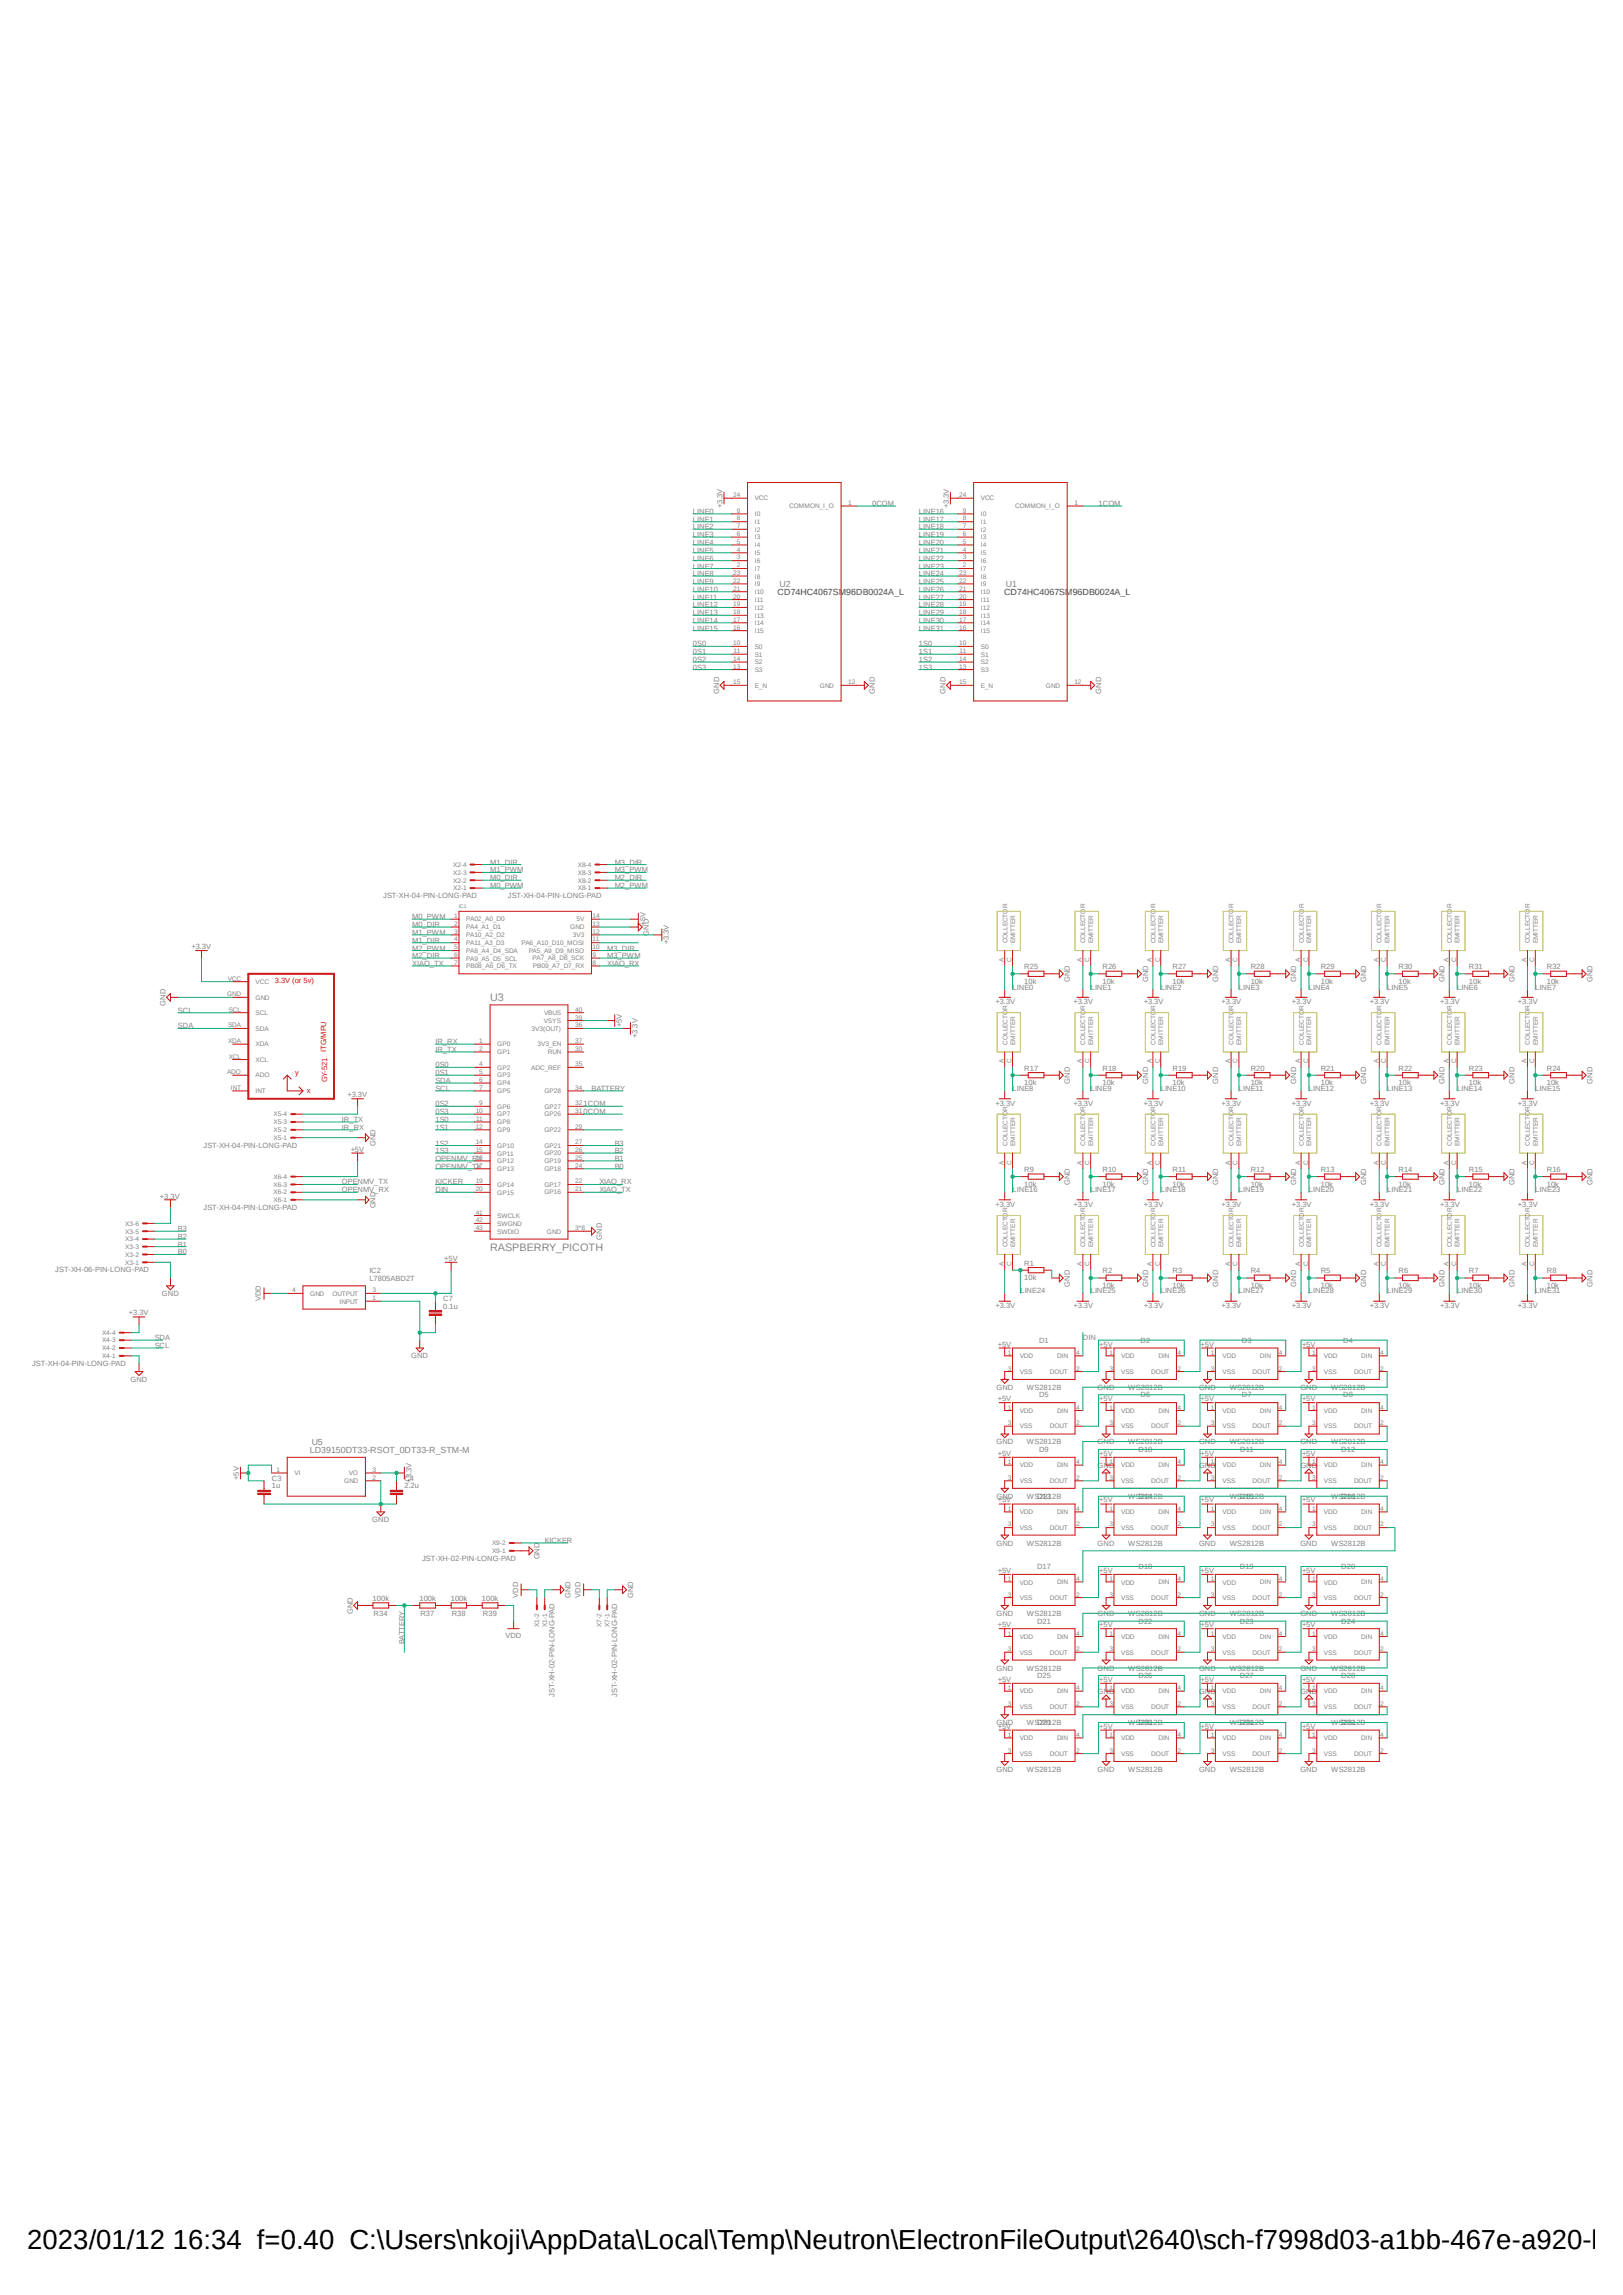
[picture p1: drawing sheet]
<svg xmlns="http://www.w3.org/2000/svg" width="210mm" height="297mm" viewBox="0 0 210 297" stroke-linecap="round" stroke-linejoin="round" font-family="sans-serif">
<defs><g id="words">
<text font-size="3.6" x="3.5" y="291">2023/01/12 16:34 f=0.40 C:\Users\nkoji\AppData\Local\Temp\Neutron\ElectronFileOutput\2640\sch-f7998d03-a1bb-467e-a920-b35</text>
<g font-size="1.4" fill="#808080">
<text x="63.4" y="129.5">U3</text>
<text x="63.4" y="161.9">RASPBERRY_PICOTH</text>
</g>
<g font-size="1.1" fill="#808080">
<text x="100.6" y="77">CD74HC4067SM96DB0024A_L</text>
<text x="100.9" y="76">U2</text>
<text x="129.9" y="77">CD74HC4067SM96DB0024A_L</text>
<text x="130.2" y="76">U1</text>
<text x="40.1" y="188">LD39150DT33-RSOT_0DT33-R_STM-M</text>
<text x="40.3" y="187">U5</text>
</g>
<g font-size="1" fill="#808080">
<text x="93.5" y="65.8" transform="rotate(-90 93.5 65.8)">+3.3V</text>
<text x="112.9" y="65.5">0COM</text>
<text x="122.8" y="65.8" transform="rotate(-90 122.8 65.8)">+3.3V</text>
<text x="142.2" y="65.5">1COM</text>
<text x="89.7" y="66.5">LINE0</text>
<text x="89.7" y="67.5">LINE1</text>
<text x="89.7" y="68.5">LINE2</text>
<text x="89.7" y="69.5">LINE3</text>
<text x="89.7" y="70.5">LINE4</text>
<text x="89.7" y="71.5">LINE5</text>
<text x="118.9" y="66.5">LINE16</text>
<text x="118.9" y="67.5">LINE17</text>
<text x="118.9" y="68.5">LINE18</text>
<text x="118.9" y="69.5">LINE19</text>
<text x="118.9" y="70.5">LINE20</text>
<text x="118.9" y="71.5">LINE21</text>
<text x="89.7" y="72.6">LINE6</text>
<text x="89.7" y="73.6">LINE7</text>
<text x="89.7" y="74.5">LINE8</text>
<text x="89.7" y="75.6">LINE9</text>
<text x="89.7" y="76.6">LINE10</text>
<text x="89.7" y="77.6">LINE11</text>
<text x="118.9" y="72.6">LINE22</text>
<text x="118.9" y="73.6">LINE23</text>
<text x="118.9" y="74.5">LINE24</text>
<text x="118.9" y="75.6">LINE25</text>
<text x="118.9" y="76.6">LINE26</text>
<text x="118.9" y="77.6">LINE27</text>
<text x="89.7" y="78.6">LINE12</text>
<text x="89.7" y="79.6">LINE13</text>
<text x="89.7" y="80.6">LINE14</text>
<text x="89.7" y="81.6">LINE15</text>
<text x="89.7" y="83.7">0S0</text>
<text x="118.9" y="78.6">LINE28</text>
<text x="118.9" y="80.6">LINE30</text>
<text x="118.9" y="81.6">LINE31</text>
<text x="118.9" y="79.6">LINE29</text>
<text x="118.9" y="83.7">1S0</text>
<text x="89.7" y="84.7">0S1</text>
<text x="89.7" y="85.7">0S2</text>
<text x="89.7" y="86.7">0S3</text>
<text x="93.1" y="89.8" transform="rotate(-90 93.1 89.8)">GND</text>
<text x="113.2" y="89.8" transform="rotate(-90 113.2 89.8)">GND</text>
<text x="118.9" y="84.7">1S1</text>
<text x="118.9" y="85.7">1S2</text>
<text x="118.9" y="86.7">1S3</text>
<text x="122.3" y="89.8" transform="rotate(-90 122.3 89.8)">GND</text>
<text x="142.5" y="89.8" transform="rotate(-90 142.5 89.8)">GND</text>
<text x="63.4" y="113.9">M0_DIR</text>
<text x="63.4" y="111.9">M1_DIR</text>
<text x="63.4" y="112.9">M1_PWM</text>
<text x="79.5" y="113.9">M2_DIR</text>
<text x="79.5" y="111.9">M3_DIR</text>
<text x="79.5" y="112.9">M3_PWM</text>
<text x="49.6" y="116.2">JST-XH-04-PIN-LONG-PAD</text>
<text x="53.3" y="120">M0_DIR</text>
<text x="53.3" y="119">M0_PWM</text>
<text x="63.4" y="114.9">M0_PWM</text>
<text x="65.7" y="116.2">JST-XH-04-PIN-LONG-PAD</text>
<text x="79.5" y="114.9">M2_PWM</text>
<text x="83.5" y="119.8" transform="rotate(-90 83.5 119.8)">+5V</text>
<text x="24.8" y="122.8">+3.3V</text>
<text x="53.3" y="125">XIAO_TX</text>
<text x="53.3" y="122">M1_DIR</text>
<text x="53.3" y="124">M2_DIR</text>
<text x="53.3" y="123">M2_PWM</text>
<text x="53.3" y="121">M1_PWM</text>
<text x="78.6" y="125">XIAO_RX</text>
<text x="78.6" y="123">M3_DIR</text>
<text x="78.6" y="124">M3_PWM</text>
<text x="84" y="121.1" transform="rotate(-90 84 121.1)">GND</text>
<text x="86.5" y="122.2" transform="rotate(-90 86.5 122.2)">+3.3V</text>
<text x="132.5" y="125.4">R25</text>
<text x="142.7" y="125.4">R26</text>
<text x="151.7" y="125.4">R27</text>
<text x="161.8" y="125.4">R28</text>
<text x="170.9" y="125.4">R29</text>
<text x="181" y="125.4">R30</text>
<text x="190.1" y="125.4">R31</text>
<text x="200.2" y="125.4">R32</text>
<text x="21.4" y="130.2" transform="rotate(-90 21.4 130.2)">GND</text>
<text x="23" y="131.1">SCL</text>
<text x="128.8" y="130">+3.3V</text>
<text x="131" y="128.1">LINE0</text>
<text x="132.5" y="127.3">10k</text>
<text x="138.4" y="127.1" transform="rotate(-90 138.4 127.1)">GND</text>
<text x="138.9" y="130">+3.3V</text>
<text x="141.1" y="128.1">LINE1</text>
<text x="142.7" y="127.3">10k</text>
<text x="148" y="130">+3.3V</text>
<text x="148.6" y="127.1" transform="rotate(-90 148.6 127.1)">GND</text>
<text x="150.2" y="128.1">LINE2</text>
<text x="151.7" y="127.3">10k</text>
<text x="157.6" y="127.1" transform="rotate(-90 157.6 127.1)">GND</text>
<text x="158.1" y="130">+3.3V</text>
<text x="160.3" y="128.1">LINE3</text>
<text x="161.8" y="127.3">10k</text>
<text x="167.2" y="130">+3.3V</text>
<text x="167.7" y="127.1" transform="rotate(-90 167.7 127.1)">GND</text>
<text x="169.4" y="128.1">LINE4</text>
<text x="170.9" y="127.3">10k</text>
<text x="176.8" y="127.1" transform="rotate(-90 176.8 127.1)">GND</text>
<text x="177.2" y="130">+3.3V</text>
<text x="179.5" y="128.1">LINE5</text>
<text x="181" y="127.3">10k</text>
<text x="186.4" y="130">+3.3V</text>
<text x="186.9" y="127.1" transform="rotate(-90 186.9 127.1)">GND</text>
<text x="188.6" y="128.1">LINE6</text>
<text x="190.1" y="127.3">10k</text>
<text x="196" y="127.1" transform="rotate(-90 196 127.1)">GND</text>
<text x="196.4" y="130">+3.3V</text>
<text x="198.7" y="128.1">LINE7</text>
<text x="200.2" y="127.3">10k</text>
<text x="206.1" y="127.1" transform="rotate(-90 206.1 127.1)">GND</text>
<text x="23" y="133.1">SDA</text>
<text x="56.3" y="136.1">IR_TX</text>
<text x="56.3" y="135.1">IR_RX</text>
<text x="80.5" y="132.9" transform="rotate(-90 80.5 132.9)">+5V</text>
<text x="82.5" y="134.3" transform="rotate(-90 82.5 134.3)">+3.3V</text>
<text x="45" y="142">+3.3V</text>
<text x="56.3" y="140.2">SDA</text>
<text x="56.3" y="141.2">SCL</text>
<text x="56.3" y="138.1">0S0</text>
<text x="56.3" y="139.1">0S1</text>
<text x="56.3" y="143.2">0S2</text>
<text x="75.5" y="143.2">1COM</text>
<text x="76.5" y="141.2">BATTERY</text>
<text x="128.8" y="143.1">+3.3V</text>
<text x="131" y="141.2">LINE8</text>
<text x="132.5" y="140.5">10k</text>
<text x="132.5" y="138.6">R17</text>
<text x="138.4" y="140.3" transform="rotate(-90 138.4 140.3)">GND</text>
<text x="138.9" y="143.1">+3.3V</text>
<text x="141.1" y="141.2">LINE9</text>
<text x="142.7" y="140.5">10k</text>
<text x="142.7" y="138.6">R18</text>
<text x="148" y="143.1">+3.3V</text>
<text x="148.6" y="140.3" transform="rotate(-90 148.6 140.3)">GND</text>
<text x="150.2" y="141.2">LINE10</text>
<text x="151.7" y="140.5">10k</text>
<text x="151.7" y="138.6">R19</text>
<text x="157.6" y="140.3" transform="rotate(-90 157.6 140.3)">GND</text>
<text x="158.1" y="143.1">+3.3V</text>
<text x="160.3" y="141.2">LINE11</text>
<text x="161.8" y="140.5">10k</text>
<text x="161.8" y="138.6">R20</text>
<text x="167.2" y="143.1">+3.3V</text>
<text x="167.7" y="140.3" transform="rotate(-90 167.7 140.3)">GND</text>
<text x="169.4" y="141.2">LINE12</text>
<text x="170.9" y="140.5">10k</text>
<text x="170.9" y="138.6">R21</text>
<text x="176.8" y="140.3" transform="rotate(-90 176.8 140.3)">GND</text>
<text x="177.2" y="143.1">+3.3V</text>
<text x="179.5" y="141.2">LINE13</text>
<text x="181" y="140.5">10k</text>
<text x="181" y="138.6">R22</text>
<text x="186.4" y="143.1">+3.3V</text>
<text x="186.9" y="140.3" transform="rotate(-90 186.9 140.3)">GND</text>
<text x="188.6" y="141.2">LINE14</text>
<text x="190.1" y="140.5">10k</text>
<text x="190.1" y="138.6">R23</text>
<text x="196" y="140.3" transform="rotate(-90 196 140.3)">GND</text>
<text x="196.4" y="143.1">+3.3V</text>
<text x="198.7" y="141.2">LINE15</text>
<text x="200.2" y="140.5">10k</text>
<text x="200.2" y="138.6">R24</text>
<text x="206.1" y="140.3" transform="rotate(-90 206.1 140.3)">GND</text>
<text x="26.3" y="148.5">JST-XH-04-PIN-LONG-PAD</text>
<text x="44.2" y="145.2">IR_TX</text>
<text x="44.2" y="146.2">IR_RX</text>
<text x="45.4" y="149.1">+5V</text>
<text x="48.6" y="148.3" transform="rotate(-90 48.6 148.3)">GND</text>
<text x="56.3" y="144.2">0S3</text>
<text x="56.3" y="145.2">1S0</text>
<text x="56.3" y="146.2">1S1</text>
<text x="56.3" y="148.3">1S2</text>
<text x="56.3" y="149.2">1S3</text>
<text x="75.5" y="144.2">0COM</text>
<text x="79.5" y="148.3">B3</text>
<text x="79.5" y="149.2">B2</text>
<text x="20.7" y="155.1">+3.3V</text>
<text x="44.2" y="154.3">OPENMV_RX</text>
<text x="44.2" y="153.3">OPENMV_TX</text>
<text x="56.3" y="154.3">DIN</text>
<text x="56.3" y="153.3">KICKER</text>
<text x="56.3" y="150.2">OPENMV_RX</text>
<text x="56.3" y="151.3">OPENMV_TX</text>
<text x="77.6" y="154.3">XIAO_TX</text>
<text x="77.6" y="153.3">XIAO_RX</text>
<text x="79.5" y="150.2">B1</text>
<text x="79.5" y="151.3">B0</text>
<text x="131" y="154.3">LINE16</text>
<text x="132.5" y="153.6">10k</text>
<text x="132.5" y="151.7">R9</text>
<text x="138.4" y="153.4" transform="rotate(-90 138.4 153.4)">GND</text>
<text x="141.1" y="154.3">LINE17</text>
<text x="142.7" y="153.6">10k</text>
<text x="142.7" y="151.7">R10</text>
<text x="148.6" y="153.4" transform="rotate(-90 148.6 153.4)">GND</text>
<text x="150.2" y="154.3">LINE18</text>
<text x="151.7" y="153.6">10k</text>
<text x="151.7" y="151.7">R11</text>
<text x="157.6" y="153.4" transform="rotate(-90 157.6 153.4)">GND</text>
<text x="160.3" y="154.3">LINE19</text>
<text x="161.8" y="153.6">10k</text>
<text x="161.8" y="151.7">R12</text>
<text x="167.7" y="153.4" transform="rotate(-90 167.7 153.4)">GND</text>
<text x="169.4" y="154.3">LINE20</text>
<text x="170.9" y="153.6">10k</text>
<text x="170.9" y="151.7">R13</text>
<text x="176.8" y="153.4" transform="rotate(-90 176.8 153.4)">GND</text>
<text x="179.5" y="154.3">LINE21</text>
<text x="181" y="153.6">10k</text>
<text x="181" y="151.7">R14</text>
<text x="186.9" y="153.4" transform="rotate(-90 186.9 153.4)">GND</text>
<text x="188.6" y="154.3">LINE22</text>
<text x="190.1" y="153.6">10k</text>
<text x="190.1" y="151.7">R15</text>
<text x="196" y="153.4" transform="rotate(-90 196 153.4)">GND</text>
<text x="198.7" y="154.3">LINE23</text>
<text x="200.2" y="153.6">10k</text>
<text x="200.2" y="151.7">R16</text>
<text x="206.1" y="153.4" transform="rotate(-90 206.1 153.4)">GND</text>
<text x="23" y="159.3">B3</text>
<text x="23" y="160.4">B2</text>
<text x="23" y="161.3">B1</text>
<text x="26.3" y="156.6">JST-XH-04-PIN-LONG-PAD</text>
<text x="48.6" y="156.4" transform="rotate(-90 48.6 156.4)">GND</text>
<text x="77.9" y="160.5" transform="rotate(-90 77.9 160.5)">GND</text>
<text x="128.8" y="156.2">+3.3V</text>
<text x="138.9" y="156.2">+3.3V</text>
<text x="148" y="156.2">+3.3V</text>
<text x="158.1" y="156.2">+3.3V</text>
<text x="167.2" y="156.2">+3.3V</text>
<text x="177.2" y="156.2">+3.3V</text>
<text x="186.4" y="156.2">+3.3V</text>
<text x="196.4" y="156.2">+3.3V</text>
<text x="7.2" y="164.6">JST-XH-06-PIN-LONG-PAD</text>
<text x="21" y="167.7">GND</text>
<text x="23" y="162.3">B0</text>
<text x="47.8" y="165.7">L7805ABD2T</text>
<text x="47.8" y="164.7">IC2</text>
<text x="57.5" y="163.2">+5V</text>
<text x="132" y="167.4">LINE24</text>
<text x="132.5" y="165.7">10k</text>
<text x="132.5" y="163.8">R1</text>
<text x="138.4" y="166.5" transform="rotate(-90 138.4 166.5)">GND</text>
<text x="141.1" y="167.4">LINE25</text>
<text x="142.7" y="166.7">10k</text>
<text x="142.7" y="164.8">R2</text>
<text x="148.6" y="166.5" transform="rotate(-90 148.6 166.5)">GND</text>
<text x="150.2" y="167.4">LINE26</text>
<text x="151.7" y="166.7">10k</text>
<text x="151.7" y="164.8">R3</text>
<text x="157.6" y="166.5" transform="rotate(-90 157.6 166.5)">GND</text>
<text x="160.3" y="167.4">LINE27</text>
<text x="161.8" y="166.7">10k</text>
<text x="161.8" y="164.8">R4</text>
<text x="167.7" y="166.5" transform="rotate(-90 167.7 166.5)">GND</text>
<text x="169.4" y="167.4">LINE28</text>
<text x="170.9" y="166.7">10k</text>
<text x="170.9" y="164.8">R5</text>
<text x="176.8" y="166.5" transform="rotate(-90 176.8 166.5)">GND</text>
<text x="179.5" y="167.4">LINE29</text>
<text x="181" y="166.7">10k</text>
<text x="181" y="164.8">R6</text>
<text x="186.9" y="166.5" transform="rotate(-90 186.9 166.5)">GND</text>
<text x="188.6" y="167.4">LINE30</text>
<text x="190.1" y="166.7">10k</text>
<text x="190.1" y="164.8">R7</text>
<text x="196" y="166.5" transform="rotate(-90 196 166.5)">GND</text>
<text x="198.7" y="167.4">LINE31</text>
<text x="200.2" y="166.7">10k</text>
<text x="200.2" y="164.8">R8</text>
<text x="206.1" y="166.5" transform="rotate(-90 206.1 166.5)">GND</text>
<text x="16.7" y="170.2">+3.3V</text>
<text x="20" y="173.5">SDA</text>
<text x="33.7" y="168.4" transform="rotate(-90 33.7 168.4)">VDD</text>
<text x="57.4" y="169.4">0.1u</text>
<text x="57.4" y="168.4">C7</text>
<text x="128.8" y="169.3">+3.3V</text>
<text x="134.5" y="173.8">D1</text>
<text x="138.9" y="169.3">+3.3V</text>
<text x="140.1" y="173.5">DIN</text>
<text x="147.6" y="173.8">D2</text>
<text x="148" y="169.3">+3.3V</text>
<text x="158.1" y="169.3">+3.3V</text>
<text x="160.7" y="173.8">D3</text>
<text x="167.2" y="169.3">+3.3V</text>
<text x="173.8" y="173.8">D4</text>
<text x="177.2" y="169.3">+3.3V</text>
<text x="186.4" y="169.3">+3.3V</text>
<text x="196.4" y="169.3">+3.3V</text>
<text x="4.1" y="176.7">JST-XH-04-PIN-LONG-PAD</text>
<text x="16.9" y="178.9">GND</text>
<text x="20" y="174.5">SCL</text>
<text x="53.2" y="175.8">GND</text>
<text x="128.9" y="179.9">GND</text>
<text x="129.1" y="174.3">+5V</text>
<text x="132.9" y="179.9">WS2812B</text>
<text x="142" y="179.9">GND</text>
<text x="142.2" y="174.3">+5V</text>
<text x="146" y="179.9">WS2812B</text>
<text x="155.2" y="179.9">GND</text>
<text x="155.4" y="174.3">+5V</text>
<text x="159.1" y="179.9">WS2812B</text>
<text x="168.3" y="179.9">GND</text>
<text x="168.5" y="174.3">+5V</text>
<text x="172.3" y="179.9">WS2812B</text>
<text x="129.1" y="181.3">+5V</text>
<text x="134.5" y="180.8">D5</text>
<text x="142.2" y="181.3">+5V</text>
<text x="147.6" y="180.8">D6</text>
<text x="155.4" y="181.3">+5V</text>
<text x="160.7" y="180.8">D7</text>
<text x="168.5" y="181.3">+5V</text>
<text x="173.8" y="180.8">D8</text>
<text x="30.9" y="191.5" transform="rotate(-90 30.9 191.5)">+5V</text>
<text x="35.2" y="191.6">C3</text>
<text x="52.3" y="191.6">C4</text>
<text x="53.3" y="191.9" transform="rotate(-90 53.3 191.9)">+3.3V</text>
<text x="128.9" y="186.9">GND</text>
<text x="129.1" y="188.4">+5V</text>
<text x="132.9" y="186.9">WS2812B</text>
<text x="134.5" y="187.9">D9</text>
<text x="142" y="190">GND</text>
<text x="142" y="186.9">GND</text>
<text x="142.2" y="188.4">+5V</text>
<text x="146" y="186.9">WS2812B</text>
<text x="147.3" y="187.9">D10</text>
<text x="155.2" y="190">GND</text>
<text x="155.2" y="186.9">GND</text>
<text x="155.4" y="188.4">+5V</text>
<text x="159.1" y="186.9">WS2812B</text>
<text x="160.5" y="187.9">D11</text>
<text x="168.3" y="190">GND</text>
<text x="168.3" y="186.9">GND</text>
<text x="168.5" y="188.4">+5V</text>
<text x="172.3" y="186.9">WS2812B</text>
<text x="173.6" y="187.9">D12</text>
<text x="35.2" y="192.6">1u</text>
<text x="48.2" y="197">GND</text>
<text x="52.3" y="192.6">2.2u</text>
<text x="128.9" y="194">GND</text>
<text x="129.1" y="194.4">+5V</text>
<text x="132.9" y="194">WS2812B</text>
<text x="134.2" y="194">D13</text>
<text x="142.2" y="194.4">+5V</text>
<text x="146" y="194">WS2812B</text>
<text x="147.3" y="194">D14</text>
<text x="155.4" y="194.4">+5V</text>
<text x="159.1" y="194">WS2812B</text>
<text x="160.4" y="194">D15</text>
<text x="168.5" y="194.4">+5V</text>
<text x="172.3" y="194">WS2812B</text>
<text x="173.6" y="194">D16</text>
<text x="54.6" y="202">JST-XH-02-PIN-LONG-PAD</text>
<text x="69.8" y="201.8" transform="rotate(-90 69.8 201.8)">GND</text>
<text x="70.5" y="199.7">KICKER</text>
<text x="128.9" y="200">GND</text>
<text x="129.1" y="203.5">+5V</text>
<text x="132.9" y="200">WS2812B</text>
<text x="134.2" y="203.1">D17</text>
<text x="142" y="200">GND</text>
<text x="142.2" y="203.5">+5V</text>
<text x="146" y="200">WS2812B</text>
<text x="147.3" y="203.1">D18</text>
<text x="155.2" y="200">GND</text>
<text x="155.4" y="203.5">+5V</text>
<text x="159.1" y="200">WS2812B</text>
<text x="160.4" y="203.1">D19</text>
<text x="168.3" y="200">GND</text>
<text x="168.5" y="203.5">+5V</text>
<text x="172.3" y="200">WS2812B</text>
<text x="173.6" y="203.1">D20</text>
<text x="45.6" y="208.9" transform="rotate(-90 45.6 208.9)">GND</text>
<text x="48.2" y="207.1">100k</text>
<text x="48.3" y="209.2">R34</text>
<text x="54.3" y="207.1">100k</text>
<text x="54.4" y="209.2">R37</text>
<text x="58.3" y="207.1">100k</text>
<text x="58.5" y="209.2">R38</text>
<text x="62.4" y="207.1">100k</text>
<text x="62.5" y="209.2">R39</text>
<text x="67.1" y="206.8" transform="rotate(-90 67.1 206.8)">VDD</text>
<text x="73.8" y="206.9" transform="rotate(-90 73.8 206.9)">GND</text>
<text x="75.1" y="206.8" transform="rotate(-90 75.1 206.8)">VDD</text>
<text x="81.9" y="206.9" transform="rotate(-90 81.9 206.9)">GND</text>
<text x="128.9" y="209.1">GND</text>
<text x="132.9" y="209.1">WS2812B</text>
<text x="142" y="209.1">GND</text>
<text x="146" y="209.1">WS2812B</text>
<text x="155.2" y="209.1">GND</text>
<text x="159.1" y="209.1">WS2812B</text>
<text x="168.3" y="209.1">GND</text>
<text x="172.3" y="209.1">WS2812B</text>
<text x="52.3" y="212.8" transform="rotate(-90 52.3 212.8)">BATTERY</text>
<text x="65.4" y="211.9">VDD</text>
<text x="129.1" y="210.6">+5V</text>
<text x="134.2" y="210.1">D21</text>
<text x="142.2" y="210.6">+5V</text>
<text x="147.3" y="210.1">D22</text>
<text x="155.4" y="210.6">+5V</text>
<text x="160.4" y="210.1">D23</text>
<text x="168.5" y="210.6">+5V</text>
<text x="173.6" y="210.1">D24</text>
<text x="71.8" y="219.6" transform="rotate(-90 71.8 219.6)">JST-XH-02-PIN-LONG-PAD</text>
<text x="79.8" y="219.6" transform="rotate(-90 79.8 219.6)">JST-XH-02-PIN-LONG-PAD</text>
<text x="128.9" y="216.2">GND</text>
<text x="129.1" y="217.7">+5V</text>
<text x="132.9" y="216.2">WS2812B</text>
<text x="134.2" y="217.2">D25</text>
<text x="142" y="219.2">GND</text>
<text x="142" y="216.2">GND</text>
<text x="142.2" y="217.7">+5V</text>
<text x="146" y="216.2">WS2812B</text>
<text x="147.3" y="217.2">D26</text>
<text x="155.2" y="219.2">GND</text>
<text x="155.2" y="216.2">GND</text>
<text x="155.4" y="217.7">+5V</text>
<text x="159.1" y="216.2">WS2812B</text>
<text x="160.4" y="217.2">D27</text>
<text x="168.3" y="219.2">GND</text>
<text x="168.3" y="216.2">GND</text>
<text x="168.5" y="217.7">+5V</text>
<text x="172.3" y="216.2">WS2812B</text>
<text x="173.6" y="217.2">D28</text>
<text x="128.9" y="223.3">GND</text>
<text x="129.1" y="223.7">+5V</text>
<text x="132.9" y="223.3">WS2812B</text>
<text x="134.2" y="223.3">D29</text>
<text x="142.2" y="223.7">+5V</text>
<text x="146" y="223.3">WS2812B</text>
<text x="147.3" y="223.3">D30</text>
<text x="155.4" y="223.7">+5V</text>
<text x="159.1" y="223.3">WS2812B</text>
<text x="160.4" y="223.3">D31</text>
<text x="168.5" y="223.7">+5V</text>
<text x="172.3" y="223.3">WS2812B</text>
<text x="173.6" y="223.3">D32</text>
<text x="128.9" y="229.3">GND</text>
<text x="132.9" y="229.3">WS2812B</text>
<text x="142" y="229.3">GND</text>
<text x="146" y="229.3">WS2812B</text>
<text x="155.2" y="229.3">GND</text>
<text x="159.1" y="229.3">WS2812B</text>
<text x="168.3" y="229.3">GND</text>
<text x="172.3" y="229.3">WS2812B</text>
</g>
<g font-size="1" fill="#c90d0c">
<text x="35.6" y="127.3">3.3V (or 5v)</text>
<text x="42.2" y="136.2" transform="rotate(-90 42.2 136.2)">ITG/MPU</text>
<text x="38.2" y="139.1">y</text>
<text x="39.7" y="141.5">x</text>
<text x="42.3" y="140.1" transform="rotate(-90 42.3 140.1)">GY-521</text>
</g>
<g font-size=".8" fill="#808080">
<text x="94.9" y="64.3">24</text>
<text x="97.7" y="64.8">VCC</text>
<text x="102.1" y="65.8">COMMON_I_O</text>
<text x="109.8" y="65.4">1</text>
<text x="124.1" y="64.3">24</text>
<text x="126.9" y="64.8">VCC</text>
<text x="131.4" y="65.8">COMMON_I_O</text>
<text x="139" y="65.4">1</text>
<text x="95.3" y="71.4">4</text>
<text x="95.3" y="70.4">5</text>
<text x="95.3" y="69.4">6</text>
<text x="95.3" y="68.4">7</text>
<text x="95.3" y="67.4">8</text>
<text x="95.3" y="66.3">9</text>
<text x="97.7" y="71.8">I5</text>
<text x="97.7" y="70.8">I4</text>
<text x="97.7" y="69.8">I3</text>
<text x="97.7" y="68.8">I2</text>
<text x="97.7" y="67.8">I1</text>
<text x="97.7" y="66.8">I0</text>
<text x="124.6" y="71.4">4</text>
<text x="124.6" y="70.4">5</text>
<text x="124.6" y="69.4">6</text>
<text x="124.6" y="68.4">7</text>
<text x="124.6" y="67.4">8</text>
<text x="124.6" y="66.3">9</text>
<text x="126.9" y="71.8">I5</text>
<text x="126.9" y="70.8">I4</text>
<text x="126.9" y="69.8">I3</text>
<text x="126.9" y="68.8">I2</text>
<text x="126.9" y="67.8">I1</text>
<text x="126.9" y="66.8">I0</text>
<text x="94.9" y="77.5">20</text>
<text x="94.9" y="76.5">21</text>
<text x="94.9" y="75.4">22</text>
<text x="94.9" y="74.4">23</text>
<text x="95.3" y="73.4">2</text>
<text x="95.3" y="72.4">3</text>
<text x="97.7" y="73.9">I7</text>
<text x="97.7" y="72.9">I6</text>
<text x="97.7" y="77.9">I11</text>
<text x="97.7" y="76.9">I10</text>
<text x="97.7" y="75.9">I9</text>
<text x="97.7" y="74.9">I8</text>
<text x="124.1" y="77.5">20</text>
<text x="124.1" y="76.5">21</text>
<text x="124.1" y="75.4">22</text>
<text x="124.1" y="74.4">23</text>
<text x="124.6" y="73.4">2</text>
<text x="124.6" y="72.4">3</text>
<text x="126.9" y="73.9">I7</text>
<text x="126.9" y="72.9">I6</text>
<text x="126.9" y="77.9">I11</text>
<text x="126.9" y="76.9">I10</text>
<text x="126.9" y="75.9">I9</text>
<text x="126.9" y="74.9">I8</text>
<text x="94.9" y="83.5">10</text>
<text x="94.9" y="81.5">16</text>
<text x="94.9" y="80.5">17</text>
<text x="94.9" y="79.5">18</text>
<text x="94.9" y="78.4">19</text>
<text x="97.7" y="83.9">S0</text>
<text x="97.7" y="81.9">I15</text>
<text x="97.7" y="80.9">I14</text>
<text x="97.7" y="79.9">I13</text>
<text x="97.7" y="78.9">I12</text>
<text x="124.1" y="83.5">10</text>
<text x="124.1" y="81.5">16</text>
<text x="124.1" y="80.5">17</text>
<text x="124.1" y="79.5">18</text>
<text x="124.1" y="78.4">19</text>
<text x="126.9" y="83.9">S0</text>
<text x="126.9" y="81.9">I15</text>
<text x="126.9" y="80.9">I14</text>
<text x="126.9" y="79.9">I13</text>
<text x="126.9" y="78.9">I12</text>
<text x="94.9" y="86.5">13</text>
<text x="94.9" y="85.5">14</text>
<text x="94.9" y="88.6">15</text>
<text x="94.9" y="84.5">11</text>
<text x="97.7" y="85">S1</text>
<text x="97.7" y="87">S3</text>
<text x="97.7" y="86">S2</text>
<text x="97.7" y="89">E_N</text>
<text x="106.1" y="89">GND</text>
<text x="109.8" y="88.6">12</text>
<text x="124.1" y="86.5">13</text>
<text x="124.1" y="85.5">14</text>
<text x="124.1" y="88.6">15</text>
<text x="124.2" y="84.5">11</text>
<text x="126.9" y="85">S1</text>
<text x="126.9" y="87">S3</text>
<text x="126.9" y="86">S2</text>
<text x="126.9" y="89">E_N</text>
<text x="135.3" y="89">GND</text>
<text x="139" y="88.6">12</text>
<text x="58.6" y="113.2">X2-3</text>
<text x="58.6" y="112.2">X2-4</text>
<text x="74.8" y="113.2">X8-3</text>
<text x="74.8" y="112.2">X8-4</text>
<text x="58.6" y="115.2">X2-1</text>
<text x="58.6" y="114.2">X2-2</text>
<text x="58.8" y="118.8">1</text>
<text x="58.8" y="119.8">2</text>
<text x="60.3" y="119.3">PA02_A0_D0</text>
<text x="74.6" y="119.3">5V</text>
<text x="74.8" y="115.2">X8-1</text>
<text x="74.8" y="114.2">X8-2</text>
<text x="76.7" y="119.8">13</text>
<text x="76.7" y="118.8">14</text>
<text x="58.8" y="120.9">3</text>
<text x="58.8" y="121.8">4</text>
<text x="58.8" y="122.9">5</text>
<text x="58.8" y="123.9">6</text>
<text x="58.8" y="124.9">7</text>
<text x="60.3" y="120.3">PA4_A1_D1</text>
<text x="60.3" y="121.3">PA10_A2_D2</text>
<text x="60.3" y="122.3">PA11_A3_D3</text>
<text x="60.3" y="123.3">PA8_A4_D4_SDA</text>
<text x="60.3" y="124.3">PA9_A5_D5_SCL</text>
<text x="60.3" y="125.3">PB08_A6_D6_TX</text>
<text x="67.5" y="122.3">PA6_A10_D10_MOSI</text>
<text x="68.4" y="123.3">PA5_A9_D9_MISO</text>
<text x="68.9" y="124.3">PA7_A8_D8_SCK</text>
<text x="69" y="125.3">PB09_A7_D7_RX</text>
<text x="73.8" y="120.3">GND</text>
<text x="74.1" y="121.3">3V3</text>
<text x="76.7" y="124.9">8</text>
<text x="76.7" y="123.9">9</text>
<text x="76.7" y="122.9">10</text>
<text x="76.7" y="121.8">11</text>
<text x="76.7" y="120.9">12</text>
<text x="129.9" y="124.5" transform="rotate(-90 129.9 124.5)">A</text>
<text x="130.3" y="122.1" transform="rotate(-90 130.3 122.1)">COLLECTOR</text>
<text x="130.9" y="124.5" transform="rotate(-90 130.9 124.5)">C</text>
<text x="131.4" y="122.1" transform="rotate(-90 131.4 122.1)">EMITTER</text>
<text x="140" y="124.5" transform="rotate(-90 140 124.5)">A</text>
<text x="140.4" y="122.1" transform="rotate(-90 140.4 122.1)">COLLECTOR</text>
<text x="141" y="124.5" transform="rotate(-90 141 124.5)">C</text>
<text x="141.4" y="122.1" transform="rotate(-90 141.4 122.1)">EMITTER</text>
<text x="149.1" y="124.5" transform="rotate(-90 149.1 124.5)">A</text>
<text x="149.5" y="122.1" transform="rotate(-90 149.5 122.1)">COLLECTOR</text>
<text x="150.1" y="124.5" transform="rotate(-90 150.1 124.5)">C</text>
<text x="150.5" y="122.1" transform="rotate(-90 150.5 122.1)">EMITTER</text>
<text x="159.2" y="124.5" transform="rotate(-90 159.2 124.5)">A</text>
<text x="159.6" y="122.1" transform="rotate(-90 159.6 122.1)">COLLECTOR</text>
<text x="160.2" y="124.5" transform="rotate(-90 160.2 124.5)">C</text>
<text x="160.6" y="122.1" transform="rotate(-90 160.6 122.1)">EMITTER</text>
<text x="168.2" y="124.5" transform="rotate(-90 168.2 124.5)">A</text>
<text x="168.7" y="122.1" transform="rotate(-90 168.7 122.1)">COLLECTOR</text>
<text x="169.3" y="124.5" transform="rotate(-90 169.3 124.5)">C</text>
<text x="169.7" y="122.1" transform="rotate(-90 169.7 122.1)">EMITTER</text>
<text x="178.4" y="124.5" transform="rotate(-90 178.4 124.5)">A</text>
<text x="178.8" y="122.1" transform="rotate(-90 178.8 122.1)">COLLECTOR</text>
<text x="179.3" y="124.5" transform="rotate(-90 179.3 124.5)">C</text>
<text x="179.8" y="122.1" transform="rotate(-90 179.8 122.1)">EMITTER</text>
<text x="187.4" y="124.5" transform="rotate(-90 187.4 124.5)">A</text>
<text x="187.9" y="122.1" transform="rotate(-90 187.9 122.1)">COLLECTOR</text>
<text x="188.4" y="124.5" transform="rotate(-90 188.4 124.5)">C</text>
<text x="188.9" y="122.1" transform="rotate(-90 188.9 122.1)">EMITTER</text>
<text x="197.5" y="124.5" transform="rotate(-90 197.5 124.5)">A</text>
<text x="198" y="122.1" transform="rotate(-90 198 122.1)">COLLECTOR</text>
<text x="198.5" y="124.5" transform="rotate(-90 198.5 124.5)">C</text>
<text x="199" y="122.1" transform="rotate(-90 199 122.1)">EMITTER</text>
<text x="29.4" y="128.9">GND</text>
<text x="29.5" y="126.9">VCC</text>
<text x="29.6" y="130.9">SCL</text>
<text x="33.1" y="127.3">VCC</text>
<text x="33.1" y="129.4">GND</text>
<text x="33.1" y="131.4">SCL</text>
<text x="70.4" y="131.4">VBUS</text>
<text x="74.4" y="132">39</text>
<text x="74.4" y="130.9">40</text>
<text x="29.5" y="133">SDA</text>
<text x="29.5" y="135">XDA</text>
<text x="29.6" y="137">XCL</text>
<text x="33.1" y="133.4">SDA</text>
<text x="33.1" y="135.4">XDA</text>
<text x="33.1" y="137.5">XCL</text>
<text x="62" y="135">1</text>
<text x="62" y="136">2</text>
<text x="64.3" y="135.4">GP0</text>
<text x="64.3" y="136.4">GP1</text>
<text x="68.8" y="133.4">3V3(OUT)</text>
<text x="69.6" y="135.4">3V3_EN</text>
<text x="70.4" y="132.4">VSYS</text>
<text x="70.9" y="136.4">RUN</text>
<text x="74.4" y="136">30</text>
<text x="74.4" y="133">36</text>
<text x="74.4" y="135">37</text>
<text x="129.9" y="137.6" transform="rotate(-90 129.9 137.6)">A</text>
<text x="130.3" y="135.2" transform="rotate(-90 130.3 135.2)">COLLECTOR</text>
<text x="130.9" y="137.6" transform="rotate(-90 130.9 137.6)">C</text>
<text x="131.4" y="135.2" transform="rotate(-90 131.4 135.2)">EMITTER</text>
<text x="140" y="137.6" transform="rotate(-90 140 137.6)">A</text>
<text x="140.4" y="135.2" transform="rotate(-90 140.4 135.2)">COLLECTOR</text>
<text x="141" y="137.6" transform="rotate(-90 141 137.6)">C</text>
<text x="141.4" y="135.2" transform="rotate(-90 141.4 135.2)">EMITTER</text>
<text x="149.1" y="137.6" transform="rotate(-90 149.1 137.6)">A</text>
<text x="149.5" y="135.2" transform="rotate(-90 149.5 135.2)">COLLECTOR</text>
<text x="150.1" y="137.6" transform="rotate(-90 150.1 137.6)">C</text>
<text x="150.5" y="135.2" transform="rotate(-90 150.5 135.2)">EMITTER</text>
<text x="159.2" y="137.6" transform="rotate(-90 159.2 137.6)">A</text>
<text x="159.6" y="135.2" transform="rotate(-90 159.6 135.2)">COLLECTOR</text>
<text x="160.2" y="137.6" transform="rotate(-90 160.2 137.6)">C</text>
<text x="160.6" y="135.2" transform="rotate(-90 160.6 135.2)">EMITTER</text>
<text x="168.2" y="137.6" transform="rotate(-90 168.2 137.6)">A</text>
<text x="168.7" y="135.2" transform="rotate(-90 168.7 135.2)">COLLECTOR</text>
<text x="169.3" y="137.6" transform="rotate(-90 169.3 137.6)">C</text>
<text x="169.7" y="135.2" transform="rotate(-90 169.7 135.2)">EMITTER</text>
<text x="178.4" y="137.6" transform="rotate(-90 178.4 137.6)">A</text>
<text x="178.8" y="135.2" transform="rotate(-90 178.8 135.2)">COLLECTOR</text>
<text x="179.3" y="137.6" transform="rotate(-90 179.3 137.6)">C</text>
<text x="179.8" y="135.2" transform="rotate(-90 179.8 135.2)">EMITTER</text>
<text x="187.4" y="137.6" transform="rotate(-90 187.4 137.6)">A</text>
<text x="187.9" y="135.2" transform="rotate(-90 187.9 135.2)">COLLECTOR</text>
<text x="188.4" y="137.6" transform="rotate(-90 188.4 137.6)">C</text>
<text x="188.9" y="135.2" transform="rotate(-90 188.9 135.2)">EMITTER</text>
<text x="197.5" y="137.6" transform="rotate(-90 197.5 137.6)">A</text>
<text x="198" y="135.2" transform="rotate(-90 198 135.2)">COLLECTOR</text>
<text x="198.5" y="137.6" transform="rotate(-90 198.5 137.6)">C</text>
<text x="199" y="135.2" transform="rotate(-90 199 135.2)">EMITTER</text>
<text x="29.4" y="139">ADO</text>
<text x="29.9" y="141">INT</text>
<text x="33.1" y="139.4">ADO</text>
<text x="33.1" y="141.5">INT</text>
<text x="62" y="138">4</text>
<text x="62" y="139">5</text>
<text x="62" y="140">6</text>
<text x="62" y="141">7</text>
<text x="62" y="143">9</text>
<text x="64.3" y="138.4">GP2</text>
<text x="64.3" y="139.4">GP3</text>
<text x="64.3" y="140.5">GP4</text>
<text x="64.3" y="141.5">GP5</text>
<text x="64.3" y="143.5">GP6</text>
<text x="68.7" y="138.4">ADC_REF</text>
<text x="70.4" y="143.5">GP27</text>
<text x="70.4" y="141.5">GP28</text>
<text x="74.4" y="143">32</text>
<text x="74.4" y="141">34</text>
<text x="74.4" y="138">35</text>
<text x="35.4" y="147.5">X5-1</text>
<text x="35.4" y="146.5">X5-2</text>
<text x="35.4" y="145.5">X5-3</text>
<text x="35.4" y="144.5">X5-4</text>
<text x="61.6" y="144.1">10</text>
<text x="61.6" y="146.1">12</text>
<text x="61.6" y="148.1">14</text>
<text x="61.6" y="149.1">15</text>
<text x="61.6" y="145.1">11</text>
<text x="64.3" y="144.5">GP7</text>
<text x="64.3" y="145.5">GP8</text>
<text x="64.3" y="146.5">GP9</text>
<text x="64.3" y="148.5">GP10</text>
<text x="64.3" y="149.6">GP11</text>
<text x="70.4" y="149.5">GP20</text>
<text x="70.4" y="148.5">GP21</text>
<text x="70.4" y="146.5">GP22</text>
<text x="70.4" y="144.5">GP26</text>
<text x="74.4" y="149.1">26</text>
<text x="74.4" y="148.1">27</text>
<text x="74.4" y="146.1">29</text>
<text x="74.4" y="144.1">31</text>
<text x="130.3" y="148.3" transform="rotate(-90 130.3 148.3)">COLLECTOR</text>
<text x="131.4" y="148.3" transform="rotate(-90 131.4 148.3)">EMITTER</text>
<text x="140.4" y="148.3" transform="rotate(-90 140.4 148.3)">COLLECTOR</text>
<text x="141.4" y="148.3" transform="rotate(-90 141.4 148.3)">EMITTER</text>
<text x="149.5" y="148.3" transform="rotate(-90 149.5 148.3)">COLLECTOR</text>
<text x="150.5" y="148.3" transform="rotate(-90 150.5 148.3)">EMITTER</text>
<text x="159.6" y="148.3" transform="rotate(-90 159.6 148.3)">COLLECTOR</text>
<text x="160.6" y="148.3" transform="rotate(-90 160.6 148.3)">EMITTER</text>
<text x="168.7" y="148.3" transform="rotate(-90 168.7 148.3)">COLLECTOR</text>
<text x="169.7" y="148.3" transform="rotate(-90 169.7 148.3)">EMITTER</text>
<text x="178.8" y="148.3" transform="rotate(-90 178.8 148.3)">COLLECTOR</text>
<text x="179.8" y="148.3" transform="rotate(-90 179.8 148.3)">EMITTER</text>
<text x="187.9" y="148.3" transform="rotate(-90 187.9 148.3)">COLLECTOR</text>
<text x="188.9" y="148.3" transform="rotate(-90 188.9 148.3)">EMITTER</text>
<text x="198" y="148.3" transform="rotate(-90 198 148.3)">COLLECTOR</text>
<text x="199" y="148.3" transform="rotate(-90 199 148.3)">EMITTER</text>
<text x="35.4" y="155.6">X6-1</text>
<text x="35.4" y="154.6">X6-2</text>
<text x="35.4" y="153.6">X6-3</text>
<text x="35.4" y="152.6">X6-4</text>
<text x="61.6" y="150.1">16</text>
<text x="61.6" y="151.1">17</text>
<text x="61.6" y="153.1">19</text>
<text x="61.6" y="154.1">20</text>
<text x="64.3" y="150.5">GP12</text>
<text x="64.3" y="151.6">GP13</text>
<text x="64.3" y="153.6">GP14</text>
<text x="64.3" y="154.6">GP15</text>
<text x="70.4" y="154.6">GP16</text>
<text x="70.4" y="153.6">GP17</text>
<text x="70.4" y="151.6">GP18</text>
<text x="70.4" y="150.5">GP19</text>
<text x="74.4" y="154.1">21</text>
<text x="74.4" y="153.1">22</text>
<text x="74.4" y="151.1">24</text>
<text x="74.4" y="150.1">25</text>
<text x="129.9" y="150.7" transform="rotate(-90 129.9 150.7)">A</text>
<text x="130.9" y="150.8" transform="rotate(-90 130.9 150.8)">C</text>
<text x="140" y="150.7" transform="rotate(-90 140 150.7)">A</text>
<text x="141" y="150.8" transform="rotate(-90 141 150.8)">C</text>
<text x="149.1" y="150.7" transform="rotate(-90 149.1 150.7)">A</text>
<text x="150.1" y="150.8" transform="rotate(-90 150.1 150.8)">C</text>
<text x="159.2" y="150.7" transform="rotate(-90 159.2 150.7)">A</text>
<text x="160.2" y="150.8" transform="rotate(-90 160.2 150.8)">C</text>
<text x="168.2" y="150.7" transform="rotate(-90 168.2 150.7)">A</text>
<text x="169.3" y="150.8" transform="rotate(-90 169.3 150.8)">C</text>
<text x="178.4" y="150.7" transform="rotate(-90 178.4 150.7)">A</text>
<text x="179.3" y="150.8" transform="rotate(-90 179.3 150.8)">C</text>
<text x="187.4" y="150.7" transform="rotate(-90 187.4 150.7)">A</text>
<text x="188.4" y="150.8" transform="rotate(-90 188.4 150.8)">C</text>
<text x="197.5" y="150.7" transform="rotate(-90 197.5 150.7)">A</text>
<text x="198.5" y="150.8" transform="rotate(-90 198.5 150.8)">C</text>
<text x="16.2" y="161.6">X3-3</text>
<text x="16.2" y="160.6">X3-4</text>
<text x="16.2" y="159.6">X3-5</text>
<text x="16.2" y="158.6">X3-6</text>
<text x="61.6" y="159.2">43</text>
<text x="61.6" y="158.2">42</text>
<text x="61.6" y="157.2">41</text>
<text x="64.3" y="159.6">SWDIO</text>
<text x="64.3" y="158.6">SWGND</text>
<text x="64.3" y="157.6">SWCLK</text>
<text x="70.8" y="159.6">GND</text>
<text x="74.4" y="159.2">3*8</text>
<text x="130.3" y="161.4" transform="rotate(-90 130.3 161.4)">COLLECTOR</text>
<text x="131.4" y="161.4" transform="rotate(-90 131.4 161.4)">EMITTER</text>
<text x="140.4" y="161.4" transform="rotate(-90 140.4 161.4)">COLLECTOR</text>
<text x="141.4" y="161.4" transform="rotate(-90 141.4 161.4)">EMITTER</text>
<text x="149.5" y="161.4" transform="rotate(-90 149.5 161.4)">COLLECTOR</text>
<text x="150.5" y="161.4" transform="rotate(-90 150.5 161.4)">EMITTER</text>
<text x="159.6" y="161.4" transform="rotate(-90 159.6 161.4)">COLLECTOR</text>
<text x="160.6" y="161.4" transform="rotate(-90 160.6 161.4)">EMITTER</text>
<text x="168.7" y="161.4" transform="rotate(-90 168.7 161.4)">COLLECTOR</text>
<text x="169.7" y="161.4" transform="rotate(-90 169.7 161.4)">EMITTER</text>
<text x="178.8" y="161.4" transform="rotate(-90 178.8 161.4)">COLLECTOR</text>
<text x="179.8" y="161.4" transform="rotate(-90 179.8 161.4)">EMITTER</text>
<text x="187.9" y="161.4" transform="rotate(-90 187.9 161.4)">COLLECTOR</text>
<text x="188.9" y="161.4" transform="rotate(-90 188.9 161.4)">EMITTER</text>
<text x="198" y="161.4" transform="rotate(-90 198 161.4)">COLLECTOR</text>
<text x="199" y="161.4" transform="rotate(-90 199 161.4)">EMITTER</text>
<text x="16.2" y="163.7">X3-1</text>
<text x="16.2" y="162.6">X3-2</text>
<text x="37.8" y="167.3">4</text>
<text x="40.1" y="167.7">GND</text>
<text x="43" y="167.7">OUTPUT</text>
<text x="48.2" y="167.3">3</text>
<text x="129.9" y="163.8" transform="rotate(-90 129.9 163.8)">A</text>
<text x="130.9" y="163.9" transform="rotate(-90 130.9 163.9)">C</text>
<text x="140" y="163.8" transform="rotate(-90 140 163.8)">A</text>
<text x="141" y="163.9" transform="rotate(-90 141 163.9)">C</text>
<text x="149.1" y="163.8" transform="rotate(-90 149.1 163.8)">A</text>
<text x="150.1" y="163.9" transform="rotate(-90 150.1 163.9)">C</text>
<text x="159.2" y="163.8" transform="rotate(-90 159.2 163.8)">A</text>
<text x="160.2" y="163.9" transform="rotate(-90 160.2 163.9)">C</text>
<text x="168.2" y="163.8" transform="rotate(-90 168.2 163.8)">A</text>
<text x="169.3" y="163.9" transform="rotate(-90 169.3 163.9)">C</text>
<text x="178.4" y="163.8" transform="rotate(-90 178.4 163.8)">A</text>
<text x="179.3" y="163.9" transform="rotate(-90 179.3 163.9)">C</text>
<text x="187.4" y="163.8" transform="rotate(-90 187.4 163.8)">A</text>
<text x="188.4" y="163.9" transform="rotate(-90 188.4 163.9)">C</text>
<text x="197.5" y="163.8" transform="rotate(-90 197.5 163.8)">A</text>
<text x="198.5" y="163.9" transform="rotate(-90 198.5 163.9)">C</text>
<text x="13.2" y="173.7">X4-3</text>
<text x="13.2" y="172.8">X4-4</text>
<text x="43.9" y="168.7">INPUT</text>
<text x="48.2" y="168.3">1</text>
<text x="13.2" y="175.8">X4-1</text>
<text x="13.2" y="174.8">X4-2</text>
<text x="130.4" y="175.3">1</text>
<text x="130.4" y="177.4">3</text>
<text x="132" y="175.8">VDD</text>
<text x="132" y="177.8">VSS</text>
<text x="135.8" y="177.8">DOUT</text>
<text x="136.8" y="175.8">DIN</text>
<text x="139.2" y="177.4">2</text>
<text x="139.2" y="175.3">4</text>
<text x="143.6" y="175.3">1</text>
<text x="143.6" y="177.4">3</text>
<text x="145.1" y="175.8">VDD</text>
<text x="145.1" y="177.8">VSS</text>
<text x="149" y="177.8">DOUT</text>
<text x="149.9" y="175.8">DIN</text>
<text x="152.4" y="177.4">2</text>
<text x="152.4" y="175.3">4</text>
<text x="156.7" y="175.3">1</text>
<text x="156.7" y="177.4">3</text>
<text x="158.2" y="175.8">VDD</text>
<text x="158.2" y="177.8">VSS</text>
<text x="162.1" y="177.8">DOUT</text>
<text x="163" y="175.8">DIN</text>
<text x="165.5" y="177.4">2</text>
<text x="165.5" y="175.3">4</text>
<text x="169.8" y="175.3">1</text>
<text x="169.8" y="177.4">3</text>
<text x="171.3" y="175.8">VDD</text>
<text x="171.3" y="177.8">VSS</text>
<text x="175.2" y="177.8">DOUT</text>
<text x="176.1" y="175.8">DIN</text>
<text x="178.6" y="177.4">2</text>
<text x="178.6" y="175.3">4</text>
<text x="130.4" y="182.4">1</text>
<text x="130.4" y="184.4">3</text>
<text x="132" y="182.8">VDD</text>
<text x="132" y="184.9">VSS</text>
<text x="135.8" y="184.9">DOUT</text>
<text x="136.8" y="182.8">DIN</text>
<text x="139.2" y="184.4">2</text>
<text x="139.2" y="182.4">4</text>
<text x="143.6" y="182.4">1</text>
<text x="143.6" y="184.4">3</text>
<text x="145.1" y="182.8">VDD</text>
<text x="145.1" y="184.9">VSS</text>
<text x="149" y="184.9">DOUT</text>
<text x="149.9" y="182.8">DIN</text>
<text x="152.4" y="184.4">2</text>
<text x="152.4" y="182.4">4</text>
<text x="156.7" y="182.4">1</text>
<text x="156.7" y="184.4">3</text>
<text x="158.2" y="182.8">VDD</text>
<text x="158.2" y="184.9">VSS</text>
<text x="162.1" y="184.9">DOUT</text>
<text x="163" y="182.8">DIN</text>
<text x="165.5" y="184.4">2</text>
<text x="165.5" y="182.4">4</text>
<text x="169.8" y="182.4">1</text>
<text x="169.8" y="184.4">3</text>
<text x="171.3" y="182.8">VDD</text>
<text x="171.3" y="184.9">VSS</text>
<text x="175.2" y="184.9">DOUT</text>
<text x="176.1" y="182.8">DIN</text>
<text x="178.6" y="184.4">2</text>
<text x="178.6" y="182.4">4</text>
<text x="35.8" y="190.5">1</text>
<text x="38.1" y="190.9">VI</text>
<text x="44.5" y="191.9">GND</text>
<text x="45.1" y="190.9">VO</text>
<text x="48.2" y="191.5">2</text>
<text x="48.2" y="190.5">3</text>
<text x="130.4" y="189.5">1</text>
<text x="130.4" y="191.5">3</text>
<text x="132" y="189.9">VDD</text>
<text x="132" y="191.9">VSS</text>
<text x="135.8" y="191.9">DOUT</text>
<text x="136.8" y="189.9">DIN</text>
<text x="139.2" y="191.5">2</text>
<text x="139.2" y="189.5">4</text>
<text x="143.6" y="189.5">1</text>
<text x="143.6" y="191.5">3</text>
<text x="145.1" y="189.9">VDD</text>
<text x="145.1" y="191.9">VSS</text>
<text x="149" y="191.9">DOUT</text>
<text x="149.9" y="189.9">DIN</text>
<text x="152.4" y="191.5">2</text>
<text x="152.4" y="189.5">4</text>
<text x="156.7" y="189.5">1</text>
<text x="156.7" y="191.5">3</text>
<text x="158.2" y="189.9">VDD</text>
<text x="158.2" y="191.9">VSS</text>
<text x="162.1" y="191.9">DOUT</text>
<text x="163" y="189.9">DIN</text>
<text x="165.5" y="191.5">2</text>
<text x="165.5" y="189.5">4</text>
<text x="169.8" y="189.5">1</text>
<text x="169.8" y="191.5">3</text>
<text x="171.3" y="189.9">VDD</text>
<text x="171.3" y="191.9">VSS</text>
<text x="175.2" y="191.9">DOUT</text>
<text x="176.1" y="189.9">DIN</text>
<text x="178.6" y="191.5">2</text>
<text x="178.6" y="189.5">4</text>
<text x="130.4" y="195.5">1</text>
<text x="130.4" y="197.5">3</text>
<text x="132" y="196">VDD</text>
<text x="132" y="198">VSS</text>
<text x="135.8" y="198">DOUT</text>
<text x="136.8" y="196">DIN</text>
<text x="139.2" y="197.5">2</text>
<text x="139.2" y="195.5">4</text>
<text x="143.6" y="195.5">1</text>
<text x="143.6" y="197.5">3</text>
<text x="145.1" y="196">VDD</text>
<text x="145.1" y="198">VSS</text>
<text x="149" y="198">DOUT</text>
<text x="149.9" y="196">DIN</text>
<text x="152.4" y="197.5">2</text>
<text x="152.4" y="195.5">4</text>
<text x="156.7" y="195.5">1</text>
<text x="156.7" y="197.5">3</text>
<text x="158.2" y="196">VDD</text>
<text x="158.2" y="198">VSS</text>
<text x="162.1" y="198">DOUT</text>
<text x="163" y="196">DIN</text>
<text x="165.5" y="197.5">2</text>
<text x="165.5" y="195.5">4</text>
<text x="169.8" y="195.5">1</text>
<text x="169.8" y="197.5">3</text>
<text x="171.3" y="196">VDD</text>
<text x="171.3" y="198">VSS</text>
<text x="175.2" y="198">DOUT</text>
<text x="176.1" y="196">DIN</text>
<text x="178.6" y="197.5">2</text>
<text x="178.6" y="195.5">4</text>
<text x="63.7" y="200">X9-2</text>
<text x="63.7" y="201">X9-1</text>
<text x="130.4" y="204.6">1</text>
<text x="130.4" y="206.6">3</text>
<text x="132" y="205.1">VDD</text>
<text x="132" y="207.1">VSS</text>
<text x="135.8" y="207.1">DOUT</text>
<text x="136.8" y="205">DIN</text>
<text x="139.2" y="206.6">2</text>
<text x="139.2" y="204.6">4</text>
<text x="143.6" y="204.6">1</text>
<text x="143.6" y="206.6">3</text>
<text x="145.1" y="205.1">VDD</text>
<text x="145.1" y="207.1">VSS</text>
<text x="149" y="207.1">DOUT</text>
<text x="149.9" y="205">DIN</text>
<text x="152.4" y="206.6">2</text>
<text x="152.4" y="204.6">4</text>
<text x="156.7" y="204.6">1</text>
<text x="156.7" y="206.6">3</text>
<text x="158.2" y="205.1">VDD</text>
<text x="158.2" y="207.1">VSS</text>
<text x="162.1" y="207.1">DOUT</text>
<text x="163" y="205">DIN</text>
<text x="165.5" y="206.6">2</text>
<text x="165.5" y="204.6">4</text>
<text x="169.8" y="204.6">1</text>
<text x="169.8" y="206.6">3</text>
<text x="171.3" y="205.1">VDD</text>
<text x="171.3" y="207.1">VSS</text>
<text x="175.2" y="207.1">DOUT</text>
<text x="176.1" y="205">DIN</text>
<text x="178.6" y="206.6">2</text>
<text x="178.6" y="204.6">4</text>
<text x="69.8" y="210.6" transform="rotate(-90 69.8 210.6)">X1-2</text>
<text x="70.8" y="210.6" transform="rotate(-90 70.8 210.6)">X1-1</text>
<text x="77.9" y="210.6" transform="rotate(-90 77.9 210.6)">X7-2</text>
<text x="78.9" y="210.6" transform="rotate(-90 78.9 210.6)">X7-1</text>
<text x="130.4" y="211.7">1</text>
<text x="130.4" y="213.7">3</text>
<text x="132" y="212.1">VDD</text>
<text x="132" y="214.1">VSS</text>
<text x="135.8" y="214.1">DOUT</text>
<text x="136.8" y="212.1">DIN</text>
<text x="139.2" y="213.7">2</text>
<text x="139.2" y="211.7">4</text>
<text x="143.6" y="211.7">1</text>
<text x="143.6" y="213.7">3</text>
<text x="145.1" y="212.1">VDD</text>
<text x="145.1" y="214.1">VSS</text>
<text x="149" y="214.1">DOUT</text>
<text x="149.9" y="212.1">DIN</text>
<text x="152.4" y="213.7">2</text>
<text x="152.4" y="211.7">4</text>
<text x="156.7" y="211.7">1</text>
<text x="156.7" y="213.7">3</text>
<text x="158.2" y="212.1">VDD</text>
<text x="158.2" y="214.1">VSS</text>
<text x="162.1" y="214.1">DOUT</text>
<text x="163" y="212.1">DIN</text>
<text x="165.5" y="213.7">2</text>
<text x="165.5" y="211.7">4</text>
<text x="169.8" y="211.7">1</text>
<text x="169.8" y="213.7">3</text>
<text x="171.3" y="212.1">VDD</text>
<text x="171.3" y="214.1">VSS</text>
<text x="175.2" y="214.1">DOUT</text>
<text x="176.1" y="212.1">DIN</text>
<text x="178.6" y="213.7">2</text>
<text x="178.6" y="211.7">4</text>
<text x="130.4" y="218.7">1</text>
<text x="130.4" y="220.8">3</text>
<text x="132" y="219.2">VDD</text>
<text x="132" y="221.2">VSS</text>
<text x="135.8" y="221.2">DOUT</text>
<text x="136.8" y="219.2">DIN</text>
<text x="139.2" y="220.8">2</text>
<text x="139.2" y="218.7">4</text>
<text x="143.6" y="218.7">1</text>
<text x="143.6" y="220.8">3</text>
<text x="145.1" y="219.2">VDD</text>
<text x="145.1" y="221.2">VSS</text>
<text x="149" y="221.2">DOUT</text>
<text x="149.9" y="219.2">DIN</text>
<text x="152.4" y="220.8">2</text>
<text x="152.4" y="218.7">4</text>
<text x="156.7" y="218.7">1</text>
<text x="156.7" y="220.8">3</text>
<text x="158.2" y="219.2">VDD</text>
<text x="158.2" y="221.2">VSS</text>
<text x="162.1" y="221.2">DOUT</text>
<text x="163" y="219.2">DIN</text>
<text x="165.5" y="220.8">2</text>
<text x="165.5" y="218.7">4</text>
<text x="169.8" y="218.7">1</text>
<text x="169.8" y="220.8">3</text>
<text x="171.3" y="219.2">VDD</text>
<text x="171.3" y="221.2">VSS</text>
<text x="175.2" y="221.2">DOUT</text>
<text x="176.1" y="219.2">DIN</text>
<text x="178.6" y="220.8">2</text>
<text x="178.6" y="218.7">4</text>
<text x="130.4" y="224.8">1</text>
<text x="130.4" y="226.8">3</text>
<text x="132" y="225.2">VDD</text>
<text x="132" y="227.2">VSS</text>
<text x="135.8" y="227.2">DOUT</text>
<text x="136.8" y="225.2">DIN</text>
<text x="139.2" y="226.8">2</text>
<text x="139.2" y="224.8">4</text>
<text x="143.6" y="224.8">1</text>
<text x="143.6" y="226.8">3</text>
<text x="145.1" y="225.2">VDD</text>
<text x="145.1" y="227.2">VSS</text>
<text x="149" y="227.2">DOUT</text>
<text x="149.9" y="225.2">DIN</text>
<text x="152.4" y="226.8">2</text>
<text x="152.4" y="224.8">4</text>
<text x="156.7" y="224.8">1</text>
<text x="156.7" y="226.8">3</text>
<text x="158.2" y="225.2">VDD</text>
<text x="158.2" y="227.2">VSS</text>
<text x="162.1" y="227.2">DOUT</text>
<text x="163" y="225.2">DIN</text>
<text x="165.5" y="226.8">2</text>
<text x="165.5" y="224.8">4</text>
<text x="169.8" y="224.8">1</text>
<text x="169.8" y="226.8">3</text>
<text x="171.3" y="225.2">VDD</text>
<text x="171.3" y="227.2">VSS</text>
<text x="175.2" y="227.2">DOUT</text>
<text x="176.1" y="225.2">DIN</text>
<text x="178.6" y="226.8">2</text>
<text x="178.6" y="224.8">4</text>
</g>
<text font-size=".7" fill="#808080" x="59.4" y="117.5">IC1</text>
</g></defs>
<path d="M3.5 62.4l202.9 167.2M206.4 62.4l-202.9 167.2" fill="none" stroke="#fff" stroke-width=".13"/>
<g fill="none" stroke="#c8c832" stroke-width=".13">
<path d="M129 117.9h3v5.1h-3zM139.1 117.9h3.1v5.1h-3.1zM148.2 117.9h3v5.1h-3zM158.3 117.9h3v5.1h-3zM167.4 117.9h3v5.1h-3zM177.5 117.9h3v5.1h-3zM186.6 117.9h3v5.1h-3zM196.6 117.9h3v5.1h-3zM129 131.1h3v5h-3zM139.1 131.1h3.1v5h-3.1zM148.2 131.1h3v5h-3zM158.3 131.1h3v5h-3z"/>
<path d="M167.4 131.1h3v5h-3zM177.5 131.1h3v5h-3zM186.6 131.1h3v5h-3zM196.6 131.1h3v5h-3zM129 157.3h3v5h-3zM129 144.2h3v5h-3zM139.1 157.3h3.1v5h-3.1zM139.1 144.2h3.1v5h-3.1zM148.2 157.3h3v5h-3zM148.2 144.2h3v5h-3zM158.3 157.3h3v5h-3zM158.3 144.2h3v5h-3z"/>
<path d="M167.4 157.3h3v5h-3zM167.4 144.2h3v5h-3zM177.5 157.3h3v5h-3zM177.5 144.2h3v5h-3zM186.6 157.3h3v5h-3zM186.6 144.2h3v5h-3zM196.6 157.3h3v5h-3zM196.6 144.2h3v5h-3z"/>
</g>
<g fill="none" stroke="#c90d0c" stroke-width=".13">
<path d="M61.4 139.1h2M61.4 135.1h2M61.4 136.1h2M61.4 138.1h2M63.4 130h10.1v30.4h-10.1zM73.5 135.1h2M73.5 136.1h2M73.5 138.1h2M73.5 133.1h2M73.5 132.1h2M73.5 131.1h2M78.6 132.1h.9"/>
<path d="M79.5 131.3v1.5M80.6 133.1h1M81.6 132.3v1.6M129.3 129.1h1.5M130 123v2M130 128.1v1M130 136.1v2M131 123v2M131 136.1v2M132 139.1h1.1M132 126h1.1M133.1 125.7h2v.7h-2z"/>
<path d="M133.1 138.8h2v.7h-2zM135.1 139.1h2M135.1 126h2M137.1 125.5l.5 .5-.5 .5zM137.1 138.6l.5 .5-.5 .6zM139.4 129.1h1.5M140.1 123v2M140.1 128.1v1M140.1 136.1v2M141.1 123v2M141.1 136.1v2M142.2 139.1h.9"/>
<path d="M142.2 126h.9M143.1 125.7h2.1v.7h-2.1zM143.1 138.8h2.1v.7h-2.1zM145.2 139.1h2M145.2 126h2M147.2 125.5l.5 .5-.5 .5zM147.2 138.6l.5 .5-.5 .6zM148.5 129.1h1.4M149.2 123v2M149.2 128.1v1M149.2 136.1v2M150.2 123v2"/>
<path d="M150.2 136.1v2M151.2 139.1h1M151.2 126h1M152.2 125.7h2.1v.7h-2.1zM152.2 138.8h2.1v.7h-2.1zM154.3 139.1h2M154.3 126h2M156.3 125.5l.5 .5-.5 .5zM156.3 138.6l.5 .5-.5 .6zM158.5 129.1h1.6M159.3 123v2M159.3 128.1v1"/>
<path d="M159.3 136.1v2M160.3 123v2M160.3 136.1v2M161.3 139.1h1M161.3 126h1M162.3 125.7h2v.7h-2zM162.3 138.8h2v.7h-2zM164.3 139.1h2.1M164.3 126h2.1M166.4 125.5l.5 .5-.5 .5zM166.4 138.6l.5 .5-.5 .6zM167.6 129.1h1.5"/>
<path d="M168.4 123v2M168.4 128.1v1M168.4 136.1v2M169.4 123v2M169.4 136.1v2M170.4 139.1h1M170.4 126h1M171.4 125.7h2v.7h-2zM171.4 138.8h2v.7h-2zM173.4 139.1h2M173.4 126h2M175.4 125.5l.5 .5-.5 .5z"/>
<path d="M175.4 138.6l.5 .5-.5 .6zM177.7 129.1h1.5M178.5 123v2M178.5 128.1v1M178.5 136.1v2M179.5 123v2M179.5 136.1v2M180.5 139.1h1M180.5 126h1M181.5 125.7h2v.7h-2zM181.5 138.8h2v.7h-2zM183.5 139.1h2"/>
<path d="M183.5 126h2M185.5 125.5l.6 .5-.6 .5zM185.5 138.6l.6 .5-.6 .6zM186.8 129.1h1.5M187.5 123v2M187.5 128.1v1M187.5 136.1v2M188.6 123v2M188.6 136.1v2M189.6 139.1h1M189.6 126h1M190.6 125.7h2v.7h-2z"/>
<path d="M190.6 138.8h2v.7h-2zM192.6 139.1h2M192.6 126h2M194.6 125.5l.5 .5-.5 .5zM194.6 138.6l.5 .5-.5 .6zM196.9 129.1h1.5M197.7 123v2M197.7 128.1v1M197.7 136.1v2M198.7 123v2M198.7 136.1v2M199.6 139.1h1.1"/>
<path d="M199.6 126h1.1M200.7 125.7h2v.7h-2zM200.7 138.8h2v.7h-2zM202.7 139.1h2M202.7 126h2M204.7 125.5l.5 .5-.5 .5zM204.7 138.6l.5 .5-.5 .6zM61.4 140.2h2M61.4 141.2h2M61.4 143.2h2M61.4 144.2h2M61.4 145.2h2"/>
<path d="M61.4 146.2h2M61.4 148.3h2M61.4 149.2h2M61.4 150.2h2M61.4 151.3h2M61.4 153.3h2M61.4 154.3h2M61.4 159.3h2M61.4 158.3h2M61.4 157.3h2M73.5 141.2h2M73.5 143.2h2"/>
<path d="M73.5 144.2h2M73.5 146.2h2M73.5 148.3h2M73.5 149.2h2M73.5 150.2h2M73.5 151.3h2M73.5 153.3h2M73.5 154.3h2M73.5 159.3h3M76.5 158.8l.5 .5-.5 .6zM129.3 155.3h1.5M129.3 142.2h1.5"/>
<path d="M130 141.2v1M130 149.2v2.1M130 154.3v1M131 149.2v2.1M132 152.3h1.1M133.1 151.9h2v.7h-2zM135.1 152.3h2M137.1 151.8l.5 .5-.5 .5zM139.4 155.3h1.5M139.4 142.2h1.5M140.1 141.2v1M140.1 149.2v2.1"/>
<path d="M140.1 154.3v1M141.1 149.2v2.1M142.2 152.3h.9M143.1 151.9h2.1v.7h-2.1zM145.2 152.3h2M147.2 151.8l.5 .5-.5 .5zM148.5 155.3h1.4M148.5 142.2h1.4M149.2 141.2v1M149.2 149.2v2.1M149.2 154.3v1M150.2 149.2v2.1"/>
<path d="M151.2 152.3h1M152.2 151.9h2.1v.7h-2.1zM154.3 152.3h2M156.3 151.8l.5 .5-.5 .5zM158.5 155.3h1.6M158.5 142.2h1.6M159.3 141.2v1M159.3 149.2v2.1M159.3 154.3v1M160.3 149.2v2.1M161.3 152.3h1M162.3 151.9h2v.7h-2z"/>
<path d="M164.3 152.3h2.1M166.4 151.8l.5 .5-.5 .5zM167.6 155.3h1.5M167.6 142.2h1.5M168.4 141.2v1M168.4 149.2v2.1M168.4 154.3v1M169.4 149.2v2.1M170.4 152.3h1M171.4 151.9h2v.7h-2zM173.4 152.3h2M175.4 151.8l.5 .5-.5 .5z"/>
<path d="M177.7 155.3h1.5M177.7 142.2h1.5M178.5 141.2v1M178.5 149.2v2.1M178.5 154.3v1M179.5 149.2v2.1M180.5 152.3h1M181.5 151.9h2v.7h-2zM183.5 152.3h2M185.5 151.8l.6 .5-.6 .5zM186.8 155.3h1.5M186.8 142.2h1.5"/>
<path d="M187.5 141.2v1M187.5 149.2v2.1M187.5 154.3v1M188.6 149.2v2.1M189.6 152.3h1M190.6 151.9h2v.7h-2zM192.6 152.3h2M194.6 151.8l.5 .5-.5 .5zM196.9 155.3h1.5M196.9 142.2h1.5M197.7 141.2v1M197.7 149.2v2.1"/>
<path d="M197.7 154.3v1M198.7 149.2v2.1M199.6 152.3h1.1M200.7 151.9h2v.7h-2zM202.7 152.3h2M204.7 151.8l.5 .5-.5 .5zM129.3 168.4h1.5M129.3 174.5h1.5M129.5 178.5h1l-.5 .5zM130 162.3v2.1M130 167.4v1M130 174.5v1h1"/>
<path d="M131 177.5h-1v1M131 162.3v2.1M131 174.5h8.1v4h-8.1zM132 164.4h1.1M133.1 164h2v.7h-2zM135.1 164.4h1M136.1 165.4h1M137.1 164.9l.5 .5-.5 .5zM139.1 177.5h1M139.1 175.5h1M139.4 168.4h1.5M140.1 162.3v2.1"/>
<path d="M140.1 167.4v1M141.1 162.3v2.1M142.2 165.4h.9M142.4 174.5h1.5M142.6 178.5h1l-.5 .5zM143.1 165h2.1v.7h-2.1zM143.1 174.5v1h1M144.1 177.5h-1v1M144.1 174.5h8.1v4h-8.1zM145.2 165.4h2M147.2 164.9l.5 .5-.5 .5zM148.5 168.4h1.4"/>
<path d="M149.2 162.3v2.1M149.2 167.4v1M150.2 162.3v2.1M151.2 165.4h1M152.2 165h2.1v.7h-2.1zM152.2 177.5h1M152.2 175.5h1M154.3 165.4h2M155.5 174.5h1.5M155.7 178.5h1.1l-.5 .5zM156.3 164.9l.5 .5-.5 .5zM156.3 174.5v1h1"/>
<path d="M157.3 177.5h-1v1M157.3 174.5h8.1v4h-8.1zM158.5 168.4h1.6M159.3 162.3v2.1M159.3 167.4v1M160.3 162.3v2.1M161.3 165.4h1M162.3 165h2v.7h-2zM164.3 165.4h2.1M165.4 177.5h1M165.4 175.5h1M166.4 164.9l.5 .5-.5 .5z"/>
<path d="M167.6 168.4h1.5M168.4 162.3v2.1M168.4 167.4v1M168.6 174.5h1.5M168.9 178.5h1l-.5 .5zM169.4 162.3v2.1M169.4 174.5v1h1M170.4 165.4h1M170.4 177.5h-1v1M170.4 174.5h8.1v4h-8.1zM171.4 165h2v.7h-2zM173.4 165.4h2"/>
<path d="M175.4 164.9l.5 .5-.5 .5zM177.7 168.4h1.5M178.5 162.3v2.1M178.5 167.4v1M178.5 177.5h1M178.5 175.5h1M179.5 162.3v2.1M180.5 165.4h1M181.5 165h2v.7h-2zM183.5 165.4h2M185.5 164.9l.6 .5-.6 .5zM186.8 168.4h1.5"/>
<path d="M187.5 162.3v2.1M187.5 167.4v1M188.6 162.3v2.1M189.6 165.4h1M190.6 165h2v.7h-2zM192.6 165.4h2M194.6 164.9l.5 .5-.5 .5zM196.9 168.4h1.5M197.7 162.3v2.1M197.7 167.4v1M198.7 162.3v2.1M199.6 165.4h1.1"/>
<path d="M200.7 165h2v.7h-2zM202.7 165.4h2M204.7 164.9l.5 .5-.5 .5zM129.3 181.5h1.5M129.3 188.6h1.5M129.3 194.6h1.5M129.5 185.6h1l-.5 .5zM129.5 192.6h1l-.5 .5zM129.5 198.7h1l-.5 .5zM130 181.5v1h1M130 188.6v1h1M130 194.6v1.1h1"/>
<path d="M131 184.6h-1v1M131 191.6h-1v1M131 197.7h-1v1M131 181.5h8.1v4.1h-8.1zM131 188.6h8.1v4h-8.1zM131 194.6h8.1v4.1h-8.1zM139.1 184.6h1M139.1 182.5h1M139.1 191.6h1M139.1 189.6h1M139.1 197.7h1M139.1 195.7h1"/>
<path d="M142.4 181.5h1.5M142.4 188.6h1.5M142.4 194.6h1.5M142.6 185.6h1l-.5 .5zM142.6 190.6l.5-.5 .5 .5zM142.6 198.7h1l-.5 .5zM143.1 181.5v1h1M143.1 188.6v1h1M143.1 190.6v1h1M143.1 194.6v1.1h1M144.1 184.6h-1v1M144.1 197.7h-1v1"/>
<path d="M144.1 181.5h8.1v4.1h-8.1zM144.1 188.6h8.1v4h-8.1zM144.1 194.6h8.1v4.1h-8.1zM152.2 184.6h1M152.2 182.5h1M152.2 191.6h1M152.2 189.6h1M152.2 197.7h1M152.2 195.7h1M155.5 181.5h1.5M155.5 188.6h1.5M155.5 194.6h1.5"/>
<path d="M155.7 185.6h1.1l-.5 .5zM155.7 198.7h1.1l-.5 .5zM156.3 181.5v1h1M156.3 188.6v1h1M156.3 190.6v1h1M156.3 194.6v1.1h1M156.3 190.1l.5 .5h-1.1zM157.3 184.6h-1v1M157.3 197.7h-1v1M157.3 181.5h8.1v4.1h-8.1zM157.3 188.6h8.1v4h-8.1zM157.3 194.6h8.1v4.1h-8.1z"/>
<path d="M165.4 184.6h1M165.4 182.5h1M165.4 191.6h1M165.4 189.6h1M165.4 197.7h1M165.4 195.7h1M168.6 181.5h1.5M168.6 188.6h1.5M168.6 194.6h1.5M168.9 185.6h1l-.5 .5zM168.9 198.7h1l-.5 .5zM169.4 181.5v1h1"/>
<path d="M169.4 188.6v1h1M169.4 190.6v1h1M169.4 194.6v1.1h1M169.4 190.1l.5 .5h-1zM170.4 184.6h-1v1M170.4 197.7h-1v1M170.4 181.5h8.1v4.1h-8.1zM170.4 188.6h8.1v4h-8.1zM170.4 194.6h8.1v4.1h-8.1zM178.5 184.6h1M178.5 182.5h1M178.5 191.6h1"/>
<path d="M178.5 189.6h1M178.5 197.7h1M178.5 195.7h1M129.3 203.8h1.5M129.3 210.8h1.5M129.3 217.8h1.5M129.5 207.8h1l-.5 .5zM129.5 214.8h1l-.5 .5zM130 203.8v.9h1M130 210.8v1h1M130 217.8v1.1h1M131 206.8h-1v1"/>
<path d="M131 213.8h-1v1M131 203.8h8.1v4h-8.1zM131 210.8h8.1v4h-8.1zM131 217.8h8.1v4.1h-8.1zM139.1 206.8h1M139.1 204.7h1M139.1 213.8h1M139.1 211.8h1M139.1 218.9h1M142.4 203.8h1.5M142.4 210.8h1.5M142.4 217.8h1.5"/>
<path d="M142.6 207.8h1l-.5 .5zM142.6 214.8h1l-.5 .5zM142.6 219.9l.5-.5 .5 .5zM143.1 203.8v.9h1M143.1 210.8v1h1M143.1 217.8v1.1h1M143.1 219.9v1h1M144.1 206.8h-1v1M144.1 213.8h-1v1M144.1 203.8h8.1v4h-8.1zM144.1 210.8h8.1v4h-8.1zM144.1 217.8h8.1v4.1h-8.1z"/>
<path d="M152.2 206.8h1M152.2 204.7h1M152.2 213.8h1M152.2 211.8h1M152.2 218.9h1M155.5 203.8h1.5M155.5 210.8h1.5M155.5 217.8h1.5M155.7 207.8h1.1l-.5 .5zM155.7 214.8h1.1l-.5 .5zM156.3 203.8v.9h1M156.3 210.8v1h1"/>
<path d="M156.3 217.8v1.1h1M156.3 219.9v1h1M156.3 219.4l.5 .5h-1.1zM157.3 206.8h-1v1M157.3 213.8h-1v1M157.3 203.8h8.1v4h-8.1zM157.3 210.8h8.1v4h-8.1zM157.3 217.8h8.1v4.1h-8.1zM165.4 206.8h1M165.4 204.7h1M165.4 213.8h1M165.4 211.8h1"/>
<path d="M165.4 218.9h1M168.6 203.8h1.5M168.6 210.8h1.5M168.6 217.8h1.5M168.9 207.8h1l-.5 .5zM168.9 214.8h1l-.5 .5zM169.4 203.8v.9h1M169.4 210.8v1h1M169.4 217.8v1.1h1M169.4 219.9v1h1M169.4 219.4l.5 .5h-1zM170.4 206.8h-1v1"/>
<path d="M170.4 213.8h-1v1M170.4 203.8h8.1v4h-8.1zM170.4 210.8h8.1v4h-8.1zM170.4 217.8h8.1v4.1h-8.1zM178.5 206.8h1M178.5 204.7h1M178.5 213.8h1M178.5 211.8h1M178.5 218.9h1M129.3 223.9h1.5M129.5 228h1l-.5 .5zM129.5 221.9h1l-.5 .5z"/>
<path d="M130 223.9v1h1M131 220.9h-1v1M131 226.9h-1v1.1M131 223.9h8.1v4.1h-8.1zM139.1 220.9h1M139.1 226.9h1M139.1 224.9h1M142.4 223.9h1.5M142.6 228h1l-.5 .5zM143.1 223.9v1h1M144.1 226.9h-1v1.1M144.1 223.9h8.1v4.1h-8.1z"/>
<path d="M152.2 220.9h1M152.2 226.9h1M152.2 224.9h1M155.5 223.9h1.5M155.7 228h1.1l-.5 .5zM156.3 223.9v1h1M157.3 226.9h-1v1.1M157.3 223.9h8.1v4.1h-8.1zM165.4 220.9h1M165.4 226.9h1M165.4 224.9h1M168.6 223.9h1.5"/>
<path d="M168.9 228h1l-.5 .5zM169.4 223.9v1h1M170.4 226.9h-1v1.1M170.4 223.9h8.1v4.1h-8.1zM178.5 220.9h1M178.5 226.9h1M178.5 224.9h1"/>
</g>
<path d="M33.4 193.3h1.6v.1h-1.6z" fill-rule="evenodd" fill="#c90d0c"/>
<path d="M33.4 193.3h1.6v.1h-1.6z" fill="none" stroke="#c90d0c" stroke-width=".13"/>
<path d="M33.4 192.9h1.6v.1h-1.6z" fill-rule="evenodd" fill="#c90d0c"/>
<path d="M33.4 192.9h1.6v.1h-1.6zM34.2 191.6v1.2M34.2 193.4v1.2" fill="none" stroke="#c90d0c" stroke-width=".13"/>
<path d="M50.5 193.3h1.6v.1h-1.6z" fill-rule="evenodd" fill="#c90d0c"/>
<path d="M50.5 193.3h1.6v.1h-1.6z" fill="none" stroke="#c90d0c" stroke-width=".13"/>
<path d="M50.5 192.9h1.6v.1h-1.6z" fill-rule="evenodd" fill="#c90d0c"/>
<g fill="none" stroke="#c90d0c" stroke-width=".13">
<path d="M58.4 119h1M58.4 120h1M59.4 117.9h17.1v8.1h-17.1zM76.5 119h1.1M76.5 120h1.1M81.6 120h1M82.6 119.5l.5 .5-.5 .5zM21.5 129.1l.6-.5v1zM22.1 129.1h.9M25.3 123h1.5M26.1 123v1M30.1 127h2"/>
<path d="M30.1 129.1h2M30.1 131.1h2M30.1 133.1h2M30.1 135.1h2M30.1 137.1h2M30.1 139.1h2M37.2 139.1v2.1h2M37.2 139.1l.5 .6M37.2 139.1l-.5 .6M58.4 123h1M58.4 121h1M58.4 122h1"/>
<path d="M58.4 124h1M58.4 125h1M76.5 123h1.1M76.5 121h1.1M76.5 122h1.1M76.5 124h1.1M76.5 125h1.1M84.6 121h1M85.6 120.2v1.6M30.1 141.2h2M38.2 147.2h1M38.2 146.2h1"/>
<path d="M38.2 145.2h1M38.2 144.2h1M38.2 155.3h1M38.2 154.3h1M38.2 153.3h1M38.2 152.3h1M38.7 140.7l.5 .5M39.2 141.2l-.5 .5M45.5 142.2h1.5M45.5 149.2h1.5M46.3 147.2h1M46.3 142.2v1"/>
<path d="M46.3 149.2v1M46.3 155.3h1M47.3 146.7l.5 .5-.5 .5zM47.3 154.8l.5 .5-.5 .5zM34.2 167.4h.9M34.2 166.7v1.4M57.6 163.4h1.5M58.4 163.4v1M31.1 189.9v1.5M31.1 190.6h1M35.1 190.6h2.1M37.2 188.6h10.1v5h-10.1z"/>
<path d="M47.3 190.6h2M47.3 191.6h2M50.5 192.9h1.6v.1h-1.6zM51.3 191.6v1.2M51.3 193.4v1.2M51.3 190.6h1M52.3 189.9v1.5"/>
</g>
<path d="M32.1 126h11.1v16.2h-11.1zM37.7 147.2h.5M37.7 146.2h.5M37.7 145.2h.5M37.7 144.2h.5M37.7 155.3h.5M37.7 154.3h.5M37.7 153.3h.5M37.7 152.3h.5" fill="none" stroke="#c90d0c" stroke-width=".25"/>
<path d="M55.5 170.1h1.6v.1h-1.6z" fill-rule="evenodd" fill="#c90d0c"/>
<path d="M55.5 170.1h1.6v.1h-1.6z" fill="none" stroke="#c90d0c" stroke-width=".13"/>
<path d="M55.5 169.6h1.6v.2h-1.6z" fill-rule="evenodd" fill="#c90d0c"/>
<g fill="none" stroke="#c90d0c" stroke-width=".13">
<path d="M93.7 64.5h3M93.7 63.7v1.5M94.7 73.6h2M94.7 72.6h2M94.7 71.5h2M94.7 70.5h2M94.7 69.5h2M94.7 68.5h2M94.7 67.5h2M94.7 66.5h2M94.7 79.6h2M94.7 78.6h2"/>
<path d="M94.7 77.6h2M94.7 76.6h2M94.7 75.6h2M94.7 74.5h2M96.7 62.4h12.1v28.3h-12.1zM108.8 65.5h2.1M123 64.5h3M123 63.7v1.5M124 73.6h2M124 72.6h2M124 71.5h2M124 70.5h2"/>
<path d="M124 69.5h2M124 68.5h2M124 67.5h2M124 66.5h2M124 79.6h2M124 78.6h2M124 77.6h2M124 76.6h2M124 75.6h2M124 74.5h2M126 62.4h12.1v28.3h-12.1zM138.1 65.5h2"/>
<path d="M93.7 88.7h3M93.7 88.2v1l-.5-.5zM94.7 83.7h2M94.7 84.7h2M94.7 86.7h2M94.7 85.7h2M94.7 81.6h2M94.7 80.6h2M108.8 88.7h3M111.8 88.2l.6 .5-.6 .5zM123 88.7h3M123 88.2v1l-.5-.5z"/>
<path d="M124 83.7h2M124 84.7h2M124 86.7h2M124 85.7h2M124 81.6h2M124 80.6h2M138.1 88.7h3M141.1 88.2l.5 .5-.5 .5zM61.4 114.9h1M61.4 113.9h1M61.4 112.9h1M61.4 111.9h1"/>
<path d="M77.6 114.9h1M77.6 113.9h1M77.6 112.9h1M77.6 111.9h1M81.6 119h1M82.6 118.2v1.5M19 159.3h1M19 158.3h1M21.3 155.3h1.5M22.1 155.3v1M16 175.5h1M16 174.5h1"/>
<path d="M16 173.4h1M16 172.5h1M17.2 170.4h1.6M17.5 177.5h1l-.5 .5zM18 170.4v1M18 176.5v1M19 163.4h1M19 162.3h1M19 161.3h1M19 160.4h1M21.5 166.4h1l-.4 .5zM22.1 165.4v1"/>
<path d="M37.2 167.4h2M39.2 166.4h8.1v3h-8.1zM47.3 168.4h2M47.3 167.4h2M53.8 174.5h1l-.5 .5zM54.3 173.4v1.1M55.5 169.6h1.6v.2h-1.6zM56.3 168.4v1.2M56.3 170.2v1.2M48.8 195.7h1l-.5 .5zM49.3 194.6v1.1M66.5 199.7h.9"/>
<path d="M46.3 207.8h2M46.3 207.3v1l-.5-.5zM48.3 207.4h2v.7h-2zM50.3 207.8h1M53.3 207.8h1M54.3 207.4h2v.7h-2zM56.3 207.8h2.1M58.4 207.4h2v.7h-2zM60.4 207.8h2M62.4 207.4h2v.7h-2zM64.4 207.8h1M65.7 210.8h1.5"/>
<path d="M66.5 209.8v1M66.5 200.7h2M67.4 205.7h1.1M67.4 205v1.5M68.5 200.2l.5 .5-.5 .5zM69.5 206.8v1M70.5 206.8v1M71.5 205.7h1M72.5 205.2l.5 .5-.5 .5zM75.5 205.7h1M75.5 205v1.5M77.6 206.8v1"/>
<path d="M78.6 206.8v1M79.5 205.7h1.1M80.6 205.2l.5 .5-.5 .5z"/>
</g>
<g fill="none" stroke="#c90d0c" stroke-width=".25">
<path d="M60.9 114.9h.5M60.9 113.9h.5M60.9 112.9h.5M60.9 111.9h.5M77 114.9h.6M77 113.9h.6M77 112.9h.6M77 111.9h.6M18.5 159.3h.5M18.5 158.3h.5M15.5 175.5h.5M15.5 174.5h.5"/>
<path d="M15.5 173.4h.5M15.5 172.5h.5M18.5 163.4h.5M18.5 162.3h.5M18.5 161.3h.5M18.5 160.4h.5M66 199.7h.5M66 200.7h.5M69.5 207.8v.5M70.5 207.8v.5M77.6 207.8v.5M78.6 207.8v.5"/>
</g>
<g fill="none" stroke="#0dab76" stroke-width=".13">
<path d="M75.5 133.1h5.1M130 125v3.1M130 138.1v3.1M140.1 125v3.1M140.1 138.1v3.1M149.2 125v3.1M149.2 138.1v3.1M159.3 125v3.1M159.3 138.1v3.1M168.4 125v3.1M168.4 138.1v3.1M178.5 125v3.1"/>
<path d="M178.5 138.1v3.1M187.5 125v3.1M187.5 138.1v3.1M197.7 125v3.1M197.7 138.1v3.1M130 151.3v3M140.1 151.3v3M149.2 151.3v3M159.3 151.3v3M168.4 151.3v3M178.5 151.3v3M187.5 151.3v3"/>
<path d="M197.7 151.3v3M130 164.4v3M140.1 164.4v3M149.2 164.4v3M159.3 164.4v3M168.4 164.4v3M178.5 164.4v3M187.5 164.4v3M197.7 164.4v3M49.3 190.6h2v1"/>
</g>
<circle cx="51.3" cy="190.6" r=".21" fill="#0dab76"/>
<g fill="none" stroke="#0dab76" stroke-width=".13">
<path d="M77.6 120h4M23 129.1h7.1M26.1 124v3h4M77.6 121h7M22.1 156.3v2h-2.1M39.2 147.2h7.1M39.2 155.3h7.1M46.3 143.2v1h-7.1M17 175.5h1v1M18 171.4v1.1h-1M20 163.4h2.1v2M49.3 168.4h5v5"/>
<path d="M56.3 171.4v1.1h-2M136.1 164.4v1"/>
<circle cx="51.3" cy="190.6" r=".21"/>
</g>
<circle cx="54.3" cy="172.5" r=".21" fill="#0dab76"/>
<g fill="none" stroke="#0dab76" stroke-width=".13">
<path d="M34.2 194.6h17.1M49.3 191.6v3"/>
<circle cx="54.3" cy="172.5" r=".21"/>
</g>
<circle cx="49.3" cy="194.6" r=".21" fill="#0dab76"/>
<g fill="none" stroke="#0dab76" stroke-width=".13">
<path d="M131 125v3.1M131 126h1M71.5 205.7h-1v1.1M79.5 205.7h-.9v1.1"/>
<circle cx="49.3" cy="194.6" r=".21"/>
</g>
<circle cx="131" cy="126" r=".21" fill="#0dab76"/>
<g fill="none" stroke="#0dab76" stroke-width=".13">
<path d="M89.7 66.5h5M141.1 125v3.1M141.1 126h1.1"/>
<circle cx="131" cy="126" r=".21"/>
</g>
<circle cx="141.1" cy="126" r=".21" fill="#0dab76"/>
<g fill="none" stroke="#0dab76" stroke-width=".13">
<path d="M89.7 67.5h5M150.2 125v3.1M150.2 126h1"/>
<circle cx="141.1" cy="126" r=".21"/>
</g>
<circle cx="150.2" cy="126" r=".21" fill="#0dab76"/>
<g fill="none" stroke="#0dab76" stroke-width=".13">
<path d="M89.7 68.5h5M160.3 125v3.1M160.3 126h1"/>
<circle cx="150.2" cy="126" r=".21"/>
</g>
<circle cx="160.3" cy="126" r=".21" fill="#0dab76"/>
<g fill="none" stroke="#0dab76" stroke-width=".13">
<path d="M89.7 69.5h5M169.4 125v3.1M169.4 126h1"/>
<circle cx="160.3" cy="126" r=".21"/>
</g>
<circle cx="169.4" cy="126" r=".21" fill="#0dab76"/>
<g fill="none" stroke="#0dab76" stroke-width=".13">
<path d="M89.7 70.5h5M179.5 125v3.1M179.5 126h1"/>
<circle cx="169.4" cy="126" r=".21"/>
</g>
<circle cx="179.5" cy="126" r=".21" fill="#0dab76"/>
<g fill="none" stroke="#0dab76" stroke-width=".13">
<path d="M89.7 71.5h5M188.6 125v3.1M188.6 126h1"/>
<circle cx="179.5" cy="126" r=".21"/>
</g>
<circle cx="188.6" cy="126" r=".21" fill="#0dab76"/>
<g fill="none" stroke="#0dab76" stroke-width=".13">
<path d="M89.7 72.6h5M198.7 125v3.1M198.7 126h.9"/>
<circle cx="188.6" cy="126" r=".21"/>
</g>
<circle cx="198.7" cy="126" r=".21" fill="#0dab76"/>
<g fill="none" stroke="#0dab76" stroke-width=".13">
<path d="M89.7 73.6h5M131 138.1v3.1M131 139.1h1"/>
<circle cx="198.7" cy="126" r=".21"/>
</g>
<circle cx="131" cy="139.1" r=".21" fill="#0dab76"/>
<g fill="none" stroke="#0dab76" stroke-width=".13">
<path d="M89.7 74.5h5M141.1 138.1v3.1M141.1 139.1h1.1"/>
<circle cx="131" cy="139.1" r=".21"/>
</g>
<circle cx="141.1" cy="139.1" r=".21" fill="#0dab76"/>
<g fill="none" stroke="#0dab76" stroke-width=".13">
<path d="M89.7 75.6h5M150.2 138.1v3.1M150.2 139.1h1"/>
<circle cx="141.1" cy="139.1" r=".21"/>
</g>
<circle cx="150.2" cy="139.1" r=".21" fill="#0dab76"/>
<g fill="none" stroke="#0dab76" stroke-width=".13">
<path d="M89.7 76.6h5M160.3 138.1v3.1M160.3 139.1h1"/>
<circle cx="150.2" cy="139.1" r=".21"/>
</g>
<circle cx="160.3" cy="139.1" r=".21" fill="#0dab76"/>
<g fill="none" stroke="#0dab76" stroke-width=".13">
<path d="M89.7 77.6h5M169.4 138.1v3.1M169.4 139.1h1"/>
<circle cx="160.3" cy="139.1" r=".21"/>
</g>
<circle cx="169.4" cy="139.1" r=".21" fill="#0dab76"/>
<g fill="none" stroke="#0dab76" stroke-width=".13">
<path d="M89.7 78.6h5M179.5 138.1v3.1M179.5 139.1h1"/>
<circle cx="169.4" cy="139.1" r=".21"/>
</g>
<circle cx="179.5" cy="139.1" r=".21" fill="#0dab76"/>
<g fill="none" stroke="#0dab76" stroke-width=".13">
<path d="M89.7 79.6h5M188.6 138.1v3.1M188.6 139.1h1"/>
<circle cx="179.5" cy="139.1" r=".21"/>
</g>
<circle cx="188.6" cy="139.1" r=".21" fill="#0dab76"/>
<g fill="none" stroke="#0dab76" stroke-width=".13">
<path d="M89.7 80.6h5M198.7 138.1v3.1M198.7 139.1h.9"/>
<circle cx="188.6" cy="139.1" r=".21"/>
</g>
<circle cx="198.7" cy="139.1" r=".21" fill="#0dab76"/>
<g fill="none" stroke="#0dab76" stroke-width=".13">
<path d="M89.7 81.6h5M131 151.3v3M131 152.3h1"/>
<circle cx="198.7" cy="139.1" r=".21"/>
</g>
<circle cx="131" cy="152.3" r=".21" fill="#0dab76"/>
<g fill="none" stroke="#0dab76" stroke-width=".13">
<path d="M118.9 66.5h5.1M141.1 151.3v3M141.1 152.3h1.1"/>
<circle cx="131" cy="152.3" r=".21"/>
</g>
<circle cx="141.1" cy="152.3" r=".21" fill="#0dab76"/>
<g fill="none" stroke="#0dab76" stroke-width=".13">
<path d="M118.9 67.5h5.1M150.2 151.3v3M150.2 152.3h1"/>
<circle cx="141.1" cy="152.3" r=".21"/>
</g>
<circle cx="150.2" cy="152.3" r=".21" fill="#0dab76"/>
<g fill="none" stroke="#0dab76" stroke-width=".13">
<path d="M118.9 68.5h5.1M160.3 151.3v3M160.3 152.3h1"/>
<circle cx="150.2" cy="152.3" r=".21"/>
</g>
<circle cx="160.3" cy="152.3" r=".21" fill="#0dab76"/>
<g fill="none" stroke="#0dab76" stroke-width=".13">
<path d="M118.9 69.5h5.1M169.4 151.3v3M169.4 152.3h1"/>
<circle cx="160.3" cy="152.3" r=".21"/>
</g>
<circle cx="169.4" cy="152.3" r=".21" fill="#0dab76"/>
<g fill="none" stroke="#0dab76" stroke-width=".13">
<path d="M118.9 70.5h5.1M179.5 151.3v3M179.5 152.3h1"/>
<circle cx="169.4" cy="152.3" r=".21"/>
</g>
<circle cx="179.5" cy="152.3" r=".21" fill="#0dab76"/>
<g fill="none" stroke="#0dab76" stroke-width=".13">
<path d="M118.9 71.5h5.1M188.6 151.3v3M188.6 152.3h1"/>
<circle cx="179.5" cy="152.3" r=".21"/>
</g>
<circle cx="188.6" cy="152.3" r=".21" fill="#0dab76"/>
<g fill="none" stroke="#0dab76" stroke-width=".13">
<path d="M118.9 72.6h5.1M198.7 151.3v3M198.7 152.3h.9"/>
<circle cx="188.6" cy="152.3" r=".21"/>
</g>
<circle cx="198.7" cy="152.3" r=".21" fill="#0dab76"/>
<g fill="none" stroke="#0dab76" stroke-width=".13">
<path d="M118.9 73.6h5.1M131 164.4h1v3"/>
<circle cx="198.7" cy="152.3" r=".21"/>
</g>
<circle cx="132" cy="164.4" r=".21" fill="#0dab76"/>
<g fill="none" stroke="#0dab76" stroke-width=".13">
<path d="M118.9 74.5h5.1M141.1 164.4v3M141.1 165.4h1.1"/>
<circle cx="132" cy="164.4" r=".21"/>
</g>
<circle cx="141.1" cy="165.4" r=".21" fill="#0dab76"/>
<g fill="none" stroke="#0dab76" stroke-width=".13">
<path d="M118.9 75.6h5.1M150.2 164.4v3M150.2 165.4h1"/>
<circle cx="141.1" cy="165.4" r=".21"/>
</g>
<circle cx="150.2" cy="165.4" r=".21" fill="#0dab76"/>
<g fill="none" stroke="#0dab76" stroke-width=".13">
<path d="M118.9 76.6h5.1M160.3 164.4v3M160.3 165.4h1"/>
<circle cx="150.2" cy="165.4" r=".21"/>
</g>
<circle cx="160.3" cy="165.4" r=".21" fill="#0dab76"/>
<g fill="none" stroke="#0dab76" stroke-width=".13">
<path d="M118.9 77.6h5.1M169.4 164.4v3M169.4 165.4h1"/>
<circle cx="160.3" cy="165.4" r=".21"/>
</g>
<circle cx="169.4" cy="165.4" r=".21" fill="#0dab76"/>
<g fill="none" stroke="#0dab76" stroke-width=".13">
<path d="M118.9 78.6h5.1M188.6 164.4v3M188.6 165.4h1"/>
<circle cx="169.4" cy="165.4" r=".21"/>
</g>
<circle cx="188.6" cy="165.4" r=".21" fill="#0dab76"/>
<g fill="none" stroke="#0dab76" stroke-width=".13">
<path d="M118.9 80.6h5.1M198.7 164.4v3M198.7 165.4h.9"/>
<circle cx="188.6" cy="165.4" r=".21"/>
</g>
<circle cx="198.7" cy="165.4" r=".21" fill="#0dab76"/>
<g fill="none" stroke="#0dab76" stroke-width=".13">
<path d="M118.9 81.6h5.1M179.5 164.4v3M179.5 165.4h1"/>
<circle cx="198.7" cy="165.4" r=".21"/>
</g>
<circle cx="179.5" cy="165.4" r=".21" fill="#0dab76"/>
<g fill="none" stroke="#0dab76" stroke-width=".13">
<path d="M118.9 79.6h5.1M75.5 132.1h3.1M35.1 190.6v-1h-3v2h2.1"/>
<circle cx="179.5" cy="165.4" r=".21"/>
</g>
<circle cx="32.1" cy="190.6" r=".21" fill="#0dab76"/>
<g fill="none" stroke="#0dab76" stroke-width=".13">
<path d="M46.3 150.2v2.1h-7.1M56.3 167.4v1M58.4 164.4v3h-9.1"/>
<circle cx="32.1" cy="190.6" r=".21"/>
</g>
<circle cx="56.3" cy="167.4" r=".21" fill="#0dab76"/>
<g fill="none" stroke="#0dab76" stroke-width=".13">
<path d="M77.6 119h4M23 133.1h7.1M23 131.1h7.1M53.3 125h5.1M77.6 125h5M56.3 154.3h5.1M56.3 140.2h5.1M56.3 141.2h5.1M75.5 154.3h5.1M75.5 141.2h5.1M75.5 153.3h5.1M75.5 146.2h5.1"/>
<path d="M17 173.4h4M17 174.5h4M140.1 172.5v3M153.2 175.5v-2.1h-11v4.1h-2.1M166.4 175.5v-2.1h-11.1v4.1h-2.1M179.5 175.5v-2.1h-11.1v4.1h-2M179.5 177.5v2h-39.4v3M153.2 182.5v-2h-11v4.1h-2.1M153.2 189.6v-2h-11v4h-2.1M153.2 195.7v-2.1h-11v4.1h-2.1M166.4 182.5v-2h-11.1v4.1h-2.1M166.4 189.6v-2h-11.1v4h-2.1"/>
<path d="M166.4 195.7v-2.1h-11.1v4.1h-2.1M179.5 182.5v-2h-11.1v4.1h-2M179.5 189.6v-2h-11.1v4h-2M179.5 195.7v-2.1h-11.1v4.1h-2M179.5 184.6v2h-39.4v3M179.5 191.6v1h-39.4v3.1M179.5 197.7h1v3h-40.4v4M51.3 207.8h2M52.3 207.8v6M153.2 204.7v-2h-11v4.1h-2.1M153.2 211.8v-2h-11v4h-2.1M153.2 218.9v-2.1h-11v4.1h-2.1"/>
<path d="M166.4 204.7v-2h-11.1v4.1h-2.1M166.4 211.8v-2h-11.1v4h-2.1M166.4 218.9v-2.1h-11.1v4.1h-2.1M179.5 204.7v-2h-11.1v4.1h-2M179.5 211.8v-2h-11.1v4h-2M179.5 218.9v-2.1h-11.1v4.1h-2M179.5 206.8v2h-39.4v3M179.5 213.8v2.1h-39.4v3M153.2 224.9v-2h-11v4h-2.1M166.4 224.9v-2h-11.1v4h-2.1M179.5 224.9v-2h-11.1v4h-2M179.5 220.9v1h-39.4v3"/>
<circle cx="56.3" cy="167.4" r=".21"/>
</g>
<circle cx="52.3" cy="207.8" r=".21" fill="#0dab76"/>
<g fill="none" stroke="#0dab76" stroke-width=".13">
<path d="M110.9 65.5h5M140.1 65.5h5.1M89.7 83.7h5M89.7 84.7h5M89.7 85.7h5M89.7 86.7h5M118.9 83.7h5.1M118.9 84.7h5.1M118.9 85.7h5.1M118.9 86.7h5.1M53.3 120h5.1M53.3 119h5.1"/>
<path d="M62.4 113.9h5M62.4 111.9h5M62.4 114.9h5M62.4 112.9h5M78.6 113.9h5M78.6 111.9h5M78.6 114.9h5M78.6 112.9h5M53.3 122h5.1M53.3 124h5.1M53.3 123h5.1M53.3 121h5.1"/>
<path d="M56.3 136.1h5.1M56.3 135.1h5.1M56.3 138.1h5.1M56.3 139.1h5.1M77.6 122h5M77.6 124h5M77.6 123h5M20 159.3h4M39.2 153.3h7.1M39.2 145.2h7.1M39.2 146.2h7.1M39.2 154.3h7.1"/>
<path d="M56.3 153.3h5.1M56.3 145.2h5.1M56.3 146.2h5.1M56.3 150.2h5.1M56.3 151.3h5.1M56.3 148.3h5.1M56.3 149.2h5.1M56.3 143.2h5.1M56.3 144.2h5.1M75.5 150.2h5.1M75.5 151.3h5.1M75.5 148.3h5.1"/>
<path d="M75.5 149.2h5.1M75.5 143.2h5.1M75.5 144.2h5.1M20 160.4h4M20 161.3h4M20 162.3h4M35.1 167.4h2.1M67.4 199.7h6.1M65.4 207.8h1.1v2M68.5 205.7h1v1.1M76.5 205.7h1.1v1.1"/>
<circle cx="52.3" cy="207.8" r=".21"/>
</g>
<use href="#words"/>
</svg>
